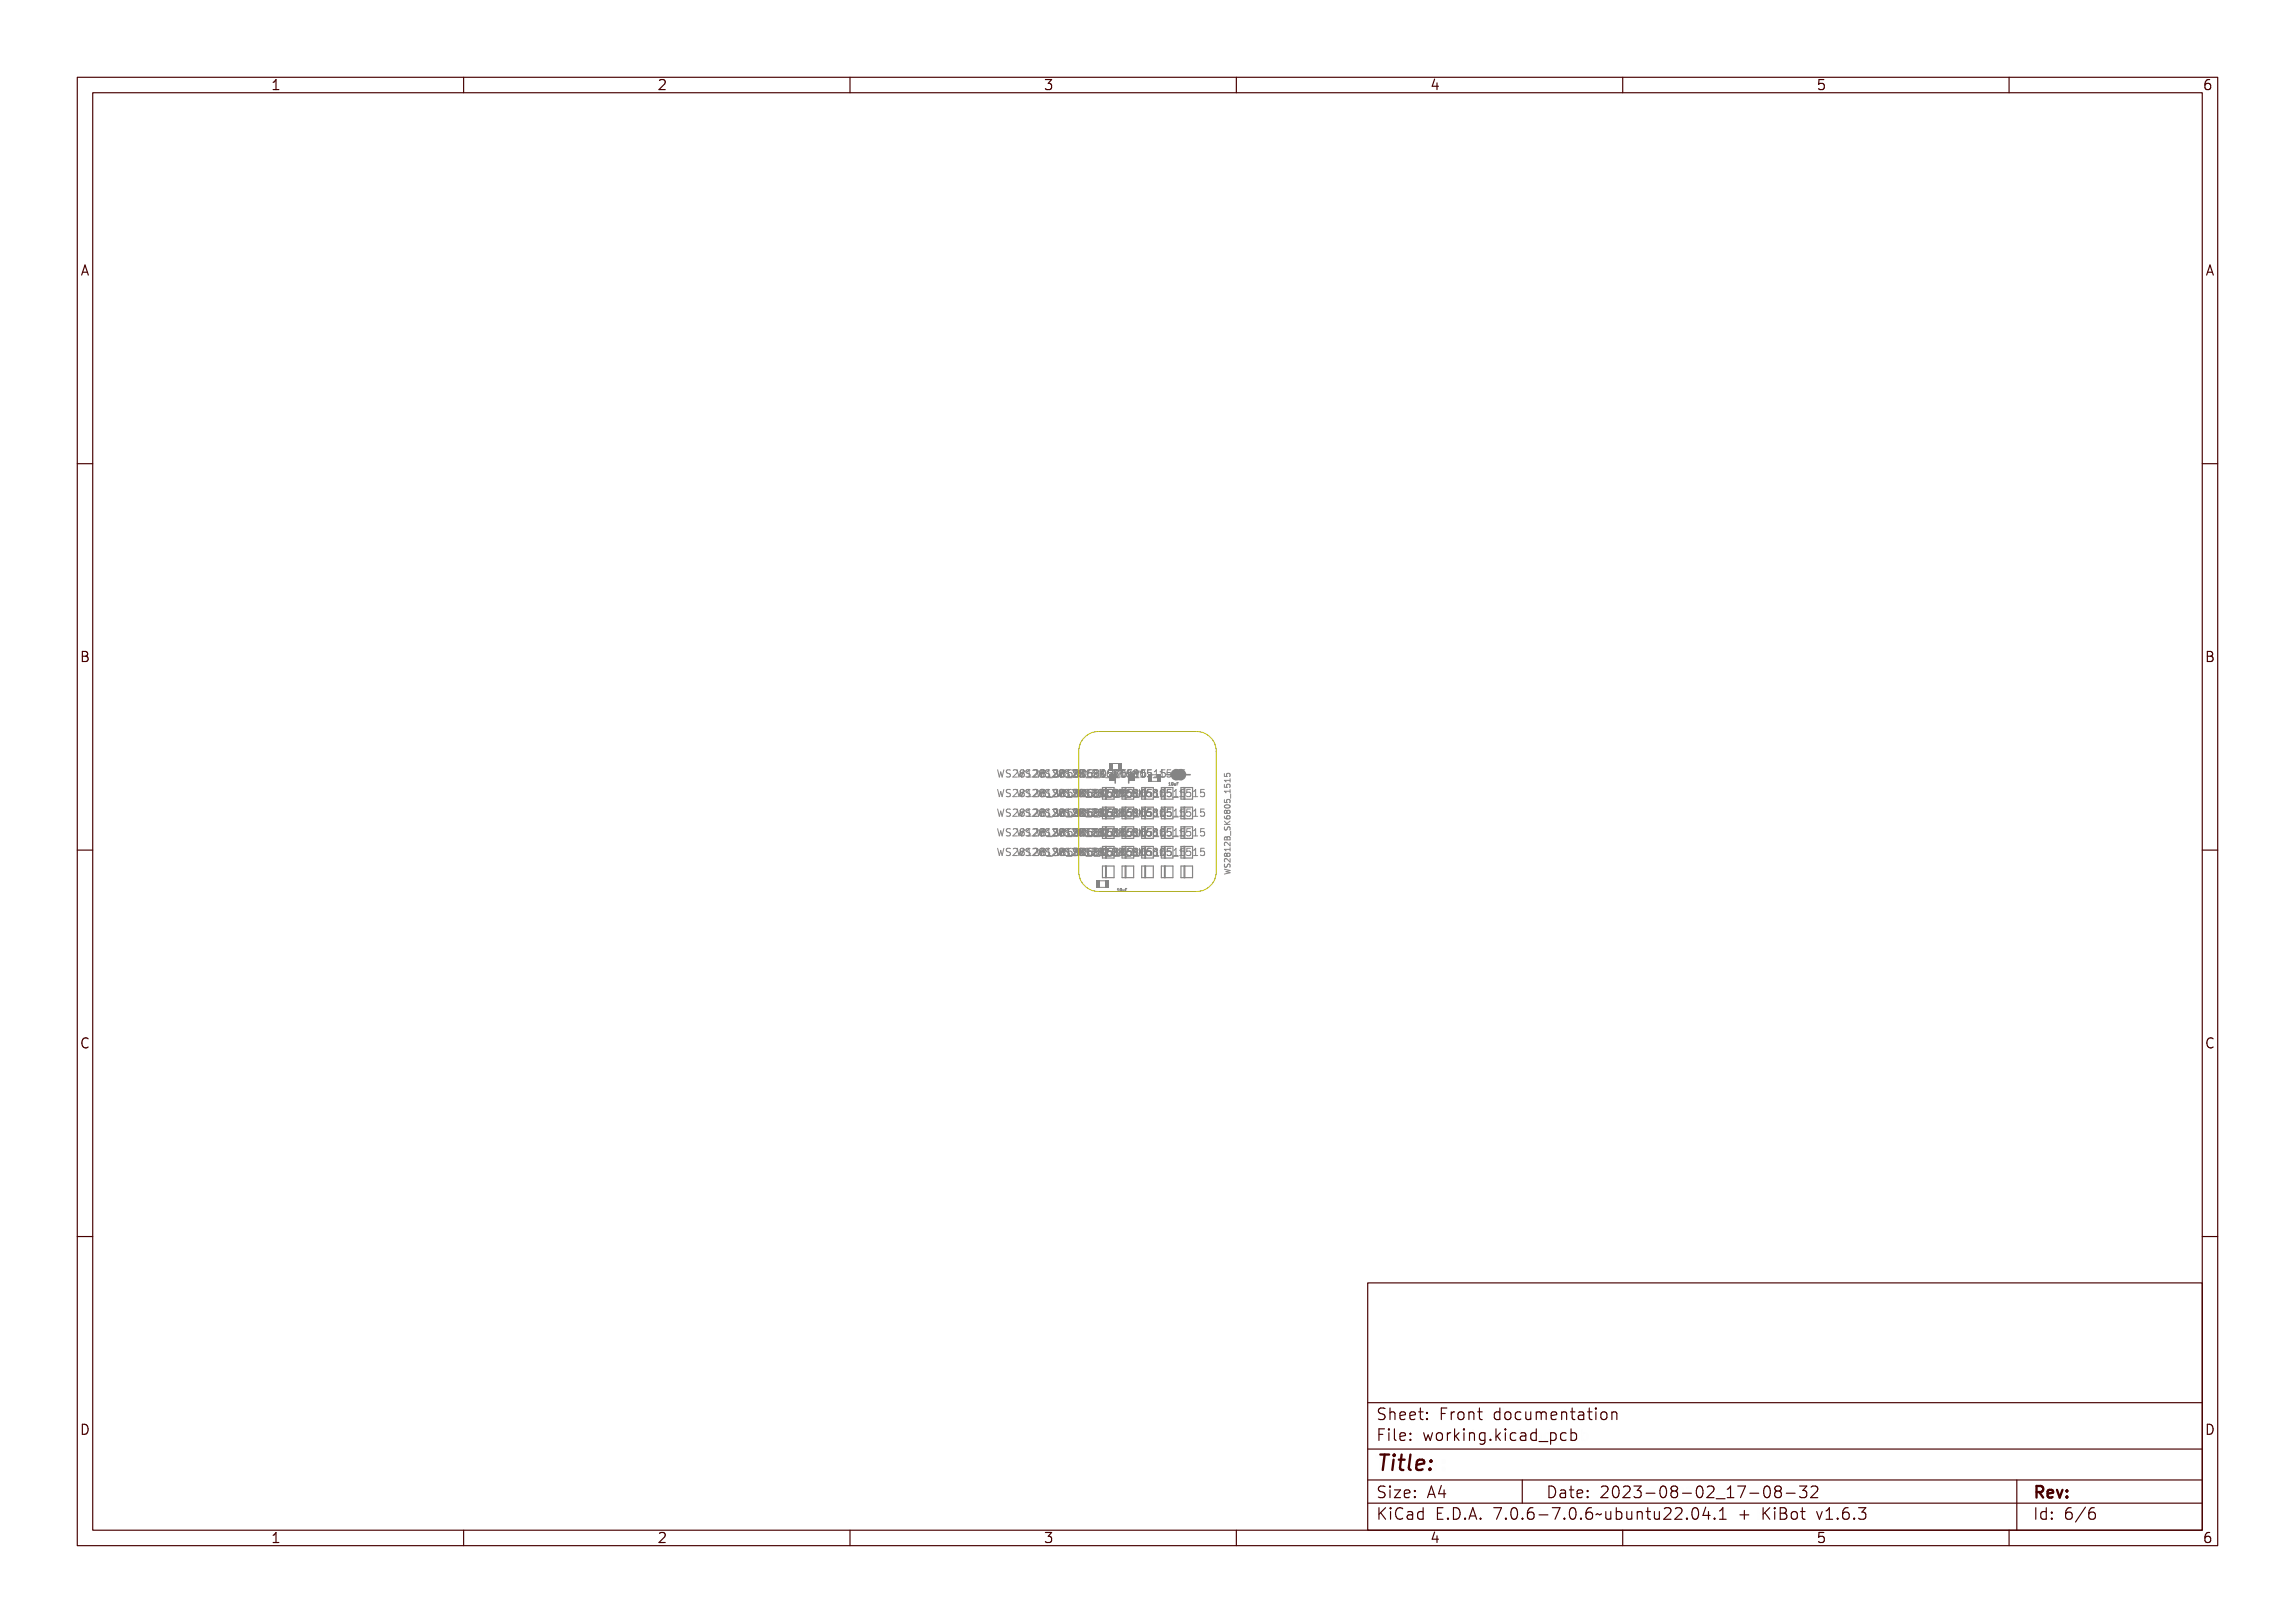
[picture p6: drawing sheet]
<svg xmlns="http://www.w3.org/2000/svg" width="297mm" height="210mm" viewBox="0 0 297 210" stroke-linecap="round" stroke-linejoin="round" font-family="sans-serif">
<defs><g id="words">
<text font-size="2.7" fill="#480000" x="178" y="190.3">Title:</text>
<g font-size="2" fill="#480000">
<text x="178" y="183.7">Sheet: Front documentation</text>
<text x="178" y="186.5">File: working.kicad_pcb</text>
<text x="178" y="193.9">Size: A4</text>
<text x="178" y="196.6">KiCad E.D.A. 7.0.6-7.0.6~ubuntu22.04.1 + KiBot v1.6.3</text>
<text x="200" y="193.9">Date: 2023-08-02_17-08-32</text>
<text x="263" y="196.6">Id: 6/6</text>
<text x="263" y="193.9">Rev:</text>
</g>
<g font-size="1.7" fill="#480000">
<text x="35" y="11.7">1</text>
<text x="85" y="11.7">2</text>
<text x="135" y="11.7">3</text>
<text x="185" y="11.7">4</text>
<text x="235" y="11.7">5</text>
<text x="285" y="11.7">6</text>
<text x="10.5" y="35.7">A</text>
<text x="285.5" y="35.7">A</text>
<text x="10.5" y="85.6">B</text>
<text x="285.5" y="85.6">B</text>
<text x="10.5" y="135.7">C</text>
<text x="285.5" y="135.7">C</text>
<text x="10.5" y="185.6">D</text>
<text x="285.5" y="185.6">D</text>
<text x="35" y="199.7">1</text>
<text x="85" y="199.7">2</text>
<text x="135" y="199.7">3</text>
<text x="185" y="199.7">4</text>
<text x="235" y="199.7">5</text>
<text x="285" y="199.7">6</text>
</g>
<g font-size="1.3" fill="#848484">
<text x="131.6" y="100.6">WS2812B_SK6805_1515</text>
<text x="134.2" y="100.6">WS2812B_SK6805_1515</text>
<text x="136.7" y="100.6">WS2812B_SK6805_1515</text>
<text x="139.2" y="100.6">WS2812B_SK6805_1515</text>
<text x="131.6" y="103.1">WS2812B_SK6805_1515</text>
<text x="131.6" y="105.7">WS2812B_SK6805_1515</text>
<text x="134.2" y="103.1">WS2812B_SK6805_1515</text>
<text x="134.2" y="105.7">WS2812B_SK6805_1515</text>
<text x="136.7" y="103.1">WS2812B_SK6805_1515</text>
<text x="136.7" y="105.7">WS2812B_SK6805_1515</text>
<text x="139.2" y="105.7">WS2812B_SK6805_1515</text>
<text x="139.2" y="103.1">WS2812B_SK6805_1515</text>
<text x="141.8" y="105.7">WS2812B_SK6805_1515</text>
<text x="141.8" y="103.1">WS2812B_SK6805_1515</text>
<text x="131.6" y="108.2">WS2812B_SK6805_1515</text>
<text x="131.6" y="110.7">WS2812B_SK6805_1515</text>
<text x="134.2" y="110.7">WS2812B_SK6805_1515</text>
<text x="134.2" y="108.2">WS2812B_SK6805_1515</text>
<text x="136.7" y="108.2">WS2812B_SK6805_1515</text>
<text x="136.7" y="110.7">WS2812B_SK6805_1515</text>
<text x="139.2" y="110.7">WS2812B_SK6805_1515</text>
<text x="139.2" y="108.2">WS2812B_SK6805_1515</text>
<text x="141.8" y="110.7">WS2812B_SK6805_1515</text>
<text x="141.8" y="108.2">WS2812B_SK6805_1515</text>
</g>
<text font-size="1" fill="#848484" x="159.2" y="111.1" transform="rotate(-90 159.2 111.1)">WS2812B_SK6805_1515</text>
<g font-size=".5" fill="#848484">
<text x="146.2" y="100.2">10uF</text>
<text x="151.2" y="101.6">10uF</text>
<text x="143.9" y="102.6">MBR120</text>
<text x="144.5" y="115.3">10uF</text>
</g>
</g></defs>
<g fill="none" stroke="#848484" stroke-width=".13">
<path d="M129.1 99.6l.2 .9 .2-.6 .2 .6 .2-.9M130.8 99.6h-.4l-.2 .2 .1 .2 .4 .2v.3h-.1h-.4M131.3 99.6l-.2 .1M131.6 99.7h.1l.1 .7 .1-.5h.2l.1 .5 .1-.7h.1l-.2 .9h-.1l-.1-.6-.1 .6h-.1zM132.5 99.7h.4h.1v.1a.2 .2 0 0 0-.3-.1 .2 .2 0 0 0 0 .3 .32 .32 0 0 1 .3 .4 .32 .32 0 0 1-.5 .1v-.1a.21 .21 0 0 0 .3 .1 .21 .21 0 0 0 0-.3 .29 .29 0 0 1-.3-.1 .29 .29 0 0 1 0-.4zM133.2 99.7a.33 .33 0 0 1 .5 .1 .33 .33 0 0 1-.1 .5l-.2 .2h.4v.1h-.6l.2-.3a.25 .25 0 0 0 .2-.3 .25 .25 0 0 0-.2-.2h-.2zM134.1 99.7a.26 .26 0 0 1 .4 0 .26 .26 0 0 1-.1 .4 .26 .26 0 0 1 .1 .4 .26 .26 0 0 1-.4 0 .26 .26 0 0 1 .1-.4l-.2-.1zM134.2 99.7h.1l.1 .7 .1-.5h.1l.1 .5 .1-.7h.1l-.1 .9h-.1l-.2-.6-.1 .6h-.1zM134.8 99.7h.3v.8h.2v.1h-.5v-.1h.2v-.7h-.2zM135.1 99.7h.3h.1v.1a.2 .2 0 0 0-.2-.1 .2 .2 0 0 0-.1 .3 .32 .32 0 0 1 .4 .4 .32 .32 0 0 1-.6 .1v-.1a.21 .21 0 0 0 .3 .1 .21 .21 0 0 0 .1-.3 .29 .29 0 0 1-.3-.1 .29 .29 0 0 1 0-.4zM135.5 99.7a.33 .33 0 0 1 .5 .1 .33 .33 0 0 1-.2 .5l-.2 .2h.4v.1h-.5l.2-.3a.25 .25 0 0 0 .2-.3 .25 .25 0 0 0-.2-.2h-.2zM135.8 99.7a.33 .33 0 0 1 .5 .1 .33 .33 0 0 1-.2 .5l-.2 .2h.4v.1h-.5l.2-.3a.25 .25 0 0 0 .2-.3 .25 .25 0 0 0-.2-.2h-.2z"/>
<path d="M136.2 99.7h.3a.22 .22 0 0 1 .3 .1 .22 .22 0 0 1-.1 .3 .25 .25 0 0 1 .1 .3 .25 .25 0 0 1-.3 .2h-.3zM136.4 99.8h.1a.14 .14 0 0 1 .2 .1 .14 .14 0 0 1-.2 .1h-.1zM136.6 99.7a.26 .26 0 0 1 .4 0 .26 .26 0 0 1-.1 .4 .26 .26 0 0 1 .1 .4 .26 .26 0 0 1-.4 0 .26 .26 0 0 1 .1-.4l-.2-.1zM136.7 99.7h.1l.1 .7 .1-.5h.1l.1 .5 .1-.7h.2l-.2 .9h-.1l-.1-.6-.1 .6h-.2zM137.3 99.7h.4v.8h.2v.1h-.6v-.1h.2v-.7h-.2zM137.6 99.7h.3h.2v.1a.2 .2 0 0 0-.3-.1 .2 .2 0 0 0-.1 .3 .32 .32 0 0 1 .4 .4 .32 .32 0 0 1-.5 .1v-.1a.21 .21 0 0 0 .3 .1 .21 .21 0 0 0 0-.3 .29 .29 0 0 1-.3-.1 .29 .29 0 0 1 0-.4zM137.8 99.7h.4h.1v.1a.2 .2 0 0 0-.3-.1 .2 .2 0 0 0-.1 .3 .32 .32 0 0 1 .4 .4 .32 .32 0 0 1-.5 .1v-.1a.21 .21 0 0 0 .3 .1 .21 .21 0 0 0 0-.3 .29 .29 0 0 1-.3-.1 .29 .29 0 0 1 0-.4zM138 99.7a.33 .33 0 0 1 .5 .1 .33 .33 0 0 1-.1 .5l-.2 .2h.4v.1h-.6l.2-.3a.25 .25 0 0 0 .3-.3 .25 .25 0 0 0-.3-.2h-.2zM138.3 99.7a.33 .33 0 0 1 .5 .1 .33 .33 0 0 1-.2 .5l-.2 .2h.5v.1h-.6l.2-.3a.25 .25 0 0 0 .2-.3 .25 .25 0 0 0-.2-.2h-.2zM138.5 99.7h.1v.4l.4-.4h.2l-.4 .3 .4 .6h-.2l-.3-.5-.1 .1v.4h-.1zM138.8 99.7h.3a.22 .22 0 0 1 .2 .1 .22 .22 0 0 1-.1 .3 .25 .25 0 0 1 .2 .3 .25 .25 0 0 1-.3 .2h-.3zM138.9 99.8h.2a.14 .14 0 0 1 .1 .1 .14 .14 0 0 1-.1 .1h-.2z"/>
<path d="M139.1 99.7a.26 .26 0 0 1 .4 0 .26 .26 0 0 1-.1 .4 .26 .26 0 0 1 .1 .4 .26 .26 0 0 1-.4 0 .26 .26 0 0 1 .1-.4l-.1-.1zM139.2 99.7h.2v.7l.2-.5h.1l.1 .5 .1-.7h.1l-.1 .9h-.2l-.1-.6-.1 .6h-.1zM139.3 99.8l.3-.1h.2v.1a.27 .27 0 0 0-.3 0 .27 .27 0 0 0-.1 .3 .3 .3 0 0 1 .4 .1 .3 .3 0 0 1-.1 .4 .3 .3 0 0 1-.4-.3zM139.9 99.7h.3v.8h.2v.1h-.5v-.1h.2v-.7h-.2zM140.1 99.7a.26 .26 0 0 1 .4 0 .26 .26 0 0 1-.1 .4 .26 .26 0 0 1 .1 .4 .26 .26 0 0 1-.4 0 .26 .26 0 0 1 .1-.4l-.2-.1zM140.2 99.7h.3h.1v.1a.2 .2 0 0 0-.3-.1 .2 .2 0 0 0 0 .3 .32 .32 0 0 1 .3 .4 .32 .32 0 0 1-.5 .1v-.1a.21 .21 0 0 0 .3 .1 .21 .21 0 0 0 .1-.3 .29 .29 0 0 1-.4-.1 .29 .29 0 0 1 .1-.4zM140.4 99.7h.3h.1v.1a.2 .2 0 0 0-.3-.1 .2 .2 0 0 0 0 .3 .32 .32 0 0 1 .3 .4 .32 .32 0 0 1-.5 .1v-.1a.21 .21 0 0 0 .3 .1 .21 .21 0 0 0 .1-.3 .29 .29 0 0 1-.4-.1 .29 .29 0 0 1 .1-.4zM140.6 99.7a.33 .33 0 0 1 .5 .1 .33 .33 0 0 1-.2 .5l-.2 .2h.4v.1h-.5l.2-.3a.25 .25 0 0 0 .2-.3 .25 .25 0 0 0-.2-.2h-.2zM140.8 99.8a.27 .27 0 0 1 .3-.1 .27 .27 0 0 1 .2 .2v.2a.37 .37 0 0 1-.2 .5l-.3-.1v-.2zM140.8 99.7a.33 .33 0 0 1 .6 .1 .33 .33 0 0 1-.2 .5l-.2 .2h.4v.1h-.6l.2-.3a.25 .25 0 0 0 .3-.3 .25 .25 0 0 0-.3-.2h-.2zM141 99.8h.1a.5 .5 0 0 1 0 .7l-.2-.2zM141 99.7h.2v.4l.3-.4h.2l-.4 .3 .4 .6h-.1l-.3-.5-.1 .1v.4h-.2z"/>
<path d="M141.3 99.7h.3a.22 .22 0 0 1 .3 .1 .22 .22 0 0 1-.2 .3 .25 .25 0 0 1 .2 .3 .25 .25 0 0 1-.3 .2h-.3zM141.5 99.8h.1a.14 .14 0 0 1 .2 .1 .14 .14 0 0 1-.2 .1h-.1zM141.6 99.7h.4v.1h-.3v.2a.33 .33 0 0 1 .4 .4 .33 .33 0 0 1-.6 .2v-.2a.24 .24 0 0 0 .4 .1 .24 .24 0 0 0 0-.3 .24 .24 0 0 0-.3-.1zM141.7 99.7a.26 .26 0 0 1 .4 0 .26 .26 0 0 1-.1 .4 .26 .26 0 0 1 .1 .4 .26 .26 0 0 1-.4 0 .26 .26 0 0 1 .1-.4l-.2-.1zM141.9 99.8l.2-.1h.2v.1a.27 .27 0 0 0-.3 0 .27 .27 0 0 0-.1 .3 .3 .3 0 0 1 .5 .1 .3 .3 0 0 1-.2 .4 .3 .3 0 0 1-.4-.3zM142.4 99.7h.3v.8h.2v.1h-.5v-.1h.2v-.7h-.2zM142.6 99.7a.26 .26 0 0 1 .4 0 .26 .26 0 0 1-.1 .4 .26 .26 0 0 1 .1 .4 .26 .26 0 0 1-.4 0 .26 .26 0 0 1 .1-.4l-.1-.1zM142.9 99.7h.3h.2v.1a.2 .2 0 0 0-.3-.1 .2 .2 0 0 0-.1 .3 .32 .32 0 0 1 .4 .4 .32 .32 0 0 1-.6 .1v-.1a.21 .21 0 0 0 .3 .1 .21 .21 0 0 0 .1-.3 .29 .29 0 0 1-.3-.1 .29 .29 0 0 1 0-.4zM143.1 99.7h.3v.8h.2v.1h-.5v-.1h.2v-.7h-.2zM143.1 99.7a.33 .33 0 0 1 .5 .1 .33 .33 0 0 1-.2 .5l-.2 .2h.5v.1h-.6l.2-.3a.25 .25 0 0 0 .2-.3 .25 .25 0 0 0-.2-.2h-.2zM143.4 99.8a.27 .27 0 0 1 .3-.1 .27 .27 0 0 1 .2 .2v.2a.37 .37 0 0 1-.3 .5l-.2-.1-.1-.2zM143.5 99.8h.1a.5 .5 0 0 1 0 .7l-.2-.2z"/>
<path d="M143.6 99.7h.1v.4l.4-.4h.1l-.3 .3 .3 .6h-.1l-.3-.5-.1 .1v.4h-.1zM143.8 99.7h.5v.1h-.4v.2a.33 .33 0 0 1 .4 .4 .33 .33 0 0 1-.5 .2v-.2a.24 .24 0 0 0 .3 .1 .24 .24 0 0 0 .1-.3 .24 .24 0 0 0-.4-.1zM143.9 99.7h.2a.22 .22 0 0 1 .3 .1 .22 .22 0 0 1-.1 .3 .25 .25 0 0 1 .2 .3 .25 .25 0 0 1-.4 .2h-.2zM144 99.8h.1a.14 .14 0 0 1 .2 .1 .14 .14 0 0 1-.2 .1h-.1zM144.1 99.7h.5v.1h-.4v.2a.33 .33 0 0 1 .4 .4 .33 .33 0 0 1-.5 .2v-.2a.24 .24 0 0 0 .3 .1 .24 .24 0 0 0 0-.3 .24 .24 0 0 0-.3-.1zM144.4 99.8l.3-.1h.2v.1a.27 .27 0 0 0-.4 0 .27 .27 0 0 0-.1 .3 .3 .3 0 0 1 .5 .1 .3 .3 0 0 1-.2 .4 .3 .3 0 0 1-.4-.3zM144.6 99.7h.3v.8h.2v.1h-.5v-.1h.2v-.7h-.2zM145.2 99.7a.26 .26 0 0 1 .4 0 .26 .26 0 0 1-.1 .4 .26 .26 0 0 1 .1 .4 .26 .26 0 0 1-.4 0 .26 .26 0 0 1 .1-.4l-.2-.1zM145.3 99.7h.5v.1h-.4v.2a.33 .33 0 0 1 .5 .4 .33 .33 0 0 1-.6 .2v-.2a.24 .24 0 0 0 .3 .1 .24 .24 0 0 0 .1-.3 .24 .24 0 0 0-.4-.1zM145.4 99.7h.4h.1v.1a.2 .2 0 0 0-.3-.1 .2 .2 0 0 0 0 .3 .32 .32 0 0 1 .3 .4 .32 .32 0 0 1-.5 .1v-.1a.21 .21 0 0 0 .3 .1 .21 .21 0 0 0 0-.3 .29 .29 0 0 1-.3-.1 .29 .29 0 0 1 0-.4zM145.6 99.7h.4v.8h.2v.1h-.6v-.1h.2v-.7h-.2zM145.9 99.8a.27 .27 0 0 1 .3-.1 .27 .27 0 0 1 .2 .2v.2a.37 .37 0 0 1-.3 .5l-.2-.1v-.2z"/>
<path d="M146.1 99.8a.5 .5 0 0 1 0 .7l-.1-.2zM146.1 99.7h.1v.4l.4-.4h.2l-.4 .3 .4 .6h-.2l-.3-.5-.1 .1v.4h-.1zM146.4 99.7h.4v.1h-.3v.2a.33 .33 0 0 1 .4 .4 .33 .33 0 0 1-.6 .2v-.2a.24 .24 0 0 0 .4 .1 .24 .24 0 0 0 0-.3 .24 .24 0 0 0-.3-.1zM146.6 99.7h.5v.1h-.3v.2a.33 .33 0 0 1 .4 .4 .33 .33 0 0 1-.6 .2v-.2a.24 .24 0 0 0 .3 .1 .24 .24 0 0 0 .1-.3 .24 .24 0 0 0-.4-.1zM147 99.8l.2-.1h.2v.1a.27 .27 0 0 0-.3 0 .27 .27 0 0 0-.1 .3 .3 .3 0 0 1 .5 .1 .3 .3 0 0 1-.2 .4 .3 .3 0 0 1-.4-.3zM147.1 99.7h.4v.8h.2v.1h-.5v-.1h.2v-.7h-.3zM147.7 99.7a.26 .26 0 0 1 .4 0 .26 .26 0 0 1-.1 .4 .26 .26 0 0 1 .1 .4 .26 .26 0 0 1-.4 0 .26 .26 0 0 1 .1-.4l-.1-.1zM147.9 99.7h.4v.1h-.3v.2a.33 .33 0 0 1 .4 .4 .33 .33 0 0 1-.6 .2v-.2a.24 .24 0 0 0 .4 .1 .24 .24 0 0 0 0-.3 .24 .24 0 0 0-.3-.1zM148.2 99.7h.3v.8h.2v.1h-.5v-.1h.2v-.7h-.2zM148.5 99.8a.27 .27 0 0 1 .3-.1 .27 .27 0 0 1 .2 .2v.2a.37 .37 0 0 1-.3 .5l-.2-.1-.1-.2zM148.6 99.8a.39 .39 0 0 1 .3 .3 .39 .39 0 0 1-.2 .4l-.2-.2zM148.9 99.7h.5v.1h-.4v.2a.33 .33 0 0 1 .4 .4 .33 .33 0 0 1-.5 .2v-.2a.24 .24 0 0 0 .3 .1 .24 .24 0 0 0 .1-.3 .24 .24 0 0 0-.4-.1z"/>
<path d="M149.2 99.7h.4v.1h-.3v.2a.33 .33 0 0 1 .4 .4 .33 .33 0 0 1-.6 .2v-.2a.24 .24 0 0 0 .4 .1 .24 .24 0 0 0 0-.3 .24 .24 0 0 0-.3-.1zM149.7 99.7h.3v.8h.2v.1h-.5v-.1h.2v-.7h-.2zM150.4 99.7h.5v.1h-.4v.2a.33 .33 0 0 1 .4 .4 .33 .33 0 0 1-.5 .2v-.2a.24 .24 0 0 0 .3 .1 .24 .24 0 0 0 .1-.3 .24 .24 0 0 0-.4-.1zM150.7 99.7h.3v.8h.2v.1h-.5v-.1h.2v-.7h-.2zM151.4 99.7h.5v.1h-.3v.2a.33 .33 0 0 1 .4 .4 .33 .33 0 0 1-.6 .2v-.2a.24 .24 0 0 0 .3 .1 .24 .24 0 0 0 .1-.3 .24 .24 0 0 0-.4-.1zM152.2 99.7h.4v.8h.1v.1h-.5v-.1h.2v-.7h-.2zM153 99.7h.4v.1h-.3v.2a.33 .33 0 0 1 .4 .4 .33 .33 0 0 1-.6 .2v-.2a.24 .24 0 0 0 .4 .1 .24 .24 0 0 0 0-.3 .24 .24 0 0 0-.3-.1zM129.1 107.2l.2 1 .2-.7 .2 .7 .2-1M129.1 102.1l.2 1 .2-.7 .2 .7 .2-1M129.1 104.7l.2 .9 .2-.6 .2 .6 .2-.9M129.1 109.8l.2 .9 .2-.7 .2 .7 .2-.9M130.8 107.3l-.4-.1-.2 .2 .1 .2 .4 .2v.3l-.1 .1-.4-.1"/>
<path d="M130.8 102.2l-.4-.1-.2 .2 .1 .2 .4 .2v.3l-.1 .1-.4-.1M130.8 104.7h-.4l-.2 .2 .1 .2 .4 .2v.2l-.1 .1h-.4M130.8 109.8h-.4l-.2 .1 .1 .3 .4 .1v.3l-.1 .1h-.4M131.3 107.2l-.2 .1M131.3 102.1l-.2 .1M131.3 104.7l-.2 .1M131.3 109.8l-.2 .1M131.6 107.6l-.5 .6h.6M131.6 100l-.5 .5h.6M131.6 102.5l-.5 .6h.6M131.6 105.1l-.5 .5h.6M131.6 110.2l-.5 .5h.6"/>
<path d="M131.6 107.3h.1l.1 .7 .1-.5h.2l.1 .5 .1-.7h.1l-.2 .9h-.1l-.1-.5-.1 .5h-.1zM131.6 102.2h.1l.1 .8 .1-.5h.2l.1 .5 .1-.8h.1l-.2 .9h-.1l-.1-.5-.1 .5h-.1zM131.6 104.7h.1l.1 .8 .1-.5h.2l.1 .5 .1-.8h.1l-.2 1h-.1l-.1-.6-.1 .6h-.1zM131.6 109.8h.1l.1 .8 .1-.5h.2l.1 .5 .1-.8h.1l-.2 .9h-.1l-.1-.5-.1 .5h-.1zM132.5 107.3h.4h.1v.1a.2 .2 0 0 0-.3 0 .2 .2 0 0 0 0 .2 .32 .32 0 0 1 .3 .5 .32 .32 0 0 1-.5 .1v-.2a.21 .21 0 0 0 .3 .1 .21 .21 0 0 0 0-.3 .29 .29 0 0 1-.3-.1 .29 .29 0 0 1 0-.4zM132.5 102.3l.4-.1h.1v.2a.2 .2 0 0 0-.3-.1 .2 .2 0 0 0 0 .3 .32 .32 0 0 1 .3 .4 .32 .32 0 0 1-.5 .1v-.1a.21 .21 0 0 0 .3 .1 .21 .21 0 0 0 0-.4 .29 .29 0 0 1-.3-.1 .29 .29 0 0 1 0-.3zM132.5 104.8l.4-.1 .1 .1v.1a.2 .2 0 0 0-.3-.1 .2 .2 0 0 0 0 .3 .32 .32 0 0 1 .3 .4 .32 .32 0 0 1-.5 .1v-.1a.21 .21 0 0 0 .3 .1 .21 .21 0 0 0 0-.3 .29 .29 0 0 1-.3-.1 .29 .29 0 0 1 0-.4zM132.5 109.9l.4-.1 .1 .1v.1a.2 .2 0 0 0-.3-.1 .2 .2 0 0 0 0 .3 .32 .32 0 0 1 .3 .4 .32 .32 0 0 1-.5 .1v-.1a.21 .21 0 0 0 .3 .1 .21 .21 0 0 0 0-.3 .29 .29 0 0 1-.3-.2 .29 .29 0 0 1 0-.3zM133.2 107.3a.33 .33 0 0 1 .5 .1 .33 .33 0 0 1-.1 .5l-.2 .2h.4v.1h-.6l.2-.3a.26 .26 0 0 0 .2-.3 .26 .26 0 0 0-.2-.2l-.2 .1zM133.2 102.3a.33 .33 0 0 1 .5 0 .33 .33 0 0 1-.1 .5l-.2 .2h.4v.1h-.6l.2-.3a.26 .26 0 0 0 .2-.2 .26 .26 0 0 0-.2-.3l-.2 .1zM133.2 104.8a.33 .33 0 0 1 .5 .1 .33 .33 0 0 1-.1 .4l-.2 .3h.4v.1h-.6l.2-.4a.26 .26 0 0 0 .2-.2 .26 .26 0 0 0-.2-.3l-.2 .1zM133.2 109.9a.33 .33 0 0 1 .5 0 .33 .33 0 0 1-.1 .5l-.2 .2h.4v.1h-.6l.2-.3a.25 .25 0 0 0 .2-.2 .25 .25 0 0 0-.2-.3l-.2 .1z"/>
<path d="M134.1 107.3a.26 .26 0 0 1 .4 0 .26 .26 0 0 1-.1 .4 .26 .26 0 0 1 .1 .4 .26 .26 0 0 1-.4 0 .26 .26 0 0 1 .1-.4l-.2-.1zM134.1 102.3a.26 .26 0 0 1 .4-.1 .26 .26 0 0 1-.1 .4 .26 .26 0 0 1 .1 .4 .26 .26 0 0 1-.4 0 .26 .26 0 0 1 .1-.4l-.2-.1zM134.1 104.8a.26 .26 0 0 1 .4 0 .26 .26 0 0 1-.1 .4 .26 .26 0 0 1 .1 .4 .26 .26 0 0 1-.4 0 .26 .26 0 0 1 .1-.4l-.2-.2zM134.1 109.9a.26 .26 0 0 1 .4 0 .26 .26 0 0 1-.1 .4 .26 .26 0 0 1 .1 .4 .26 .26 0 0 1-.4 0 .26 .26 0 0 1 .1-.4l-.2-.2zM134.2 109.8h.1l.1 .8 .1-.5h.1l.1 .5 .1-.8h.1l-.1 .9h-.1l-.2-.5-.1 .5h-.1zM134.2 102.2h.1l.1 .8 .1-.5h.1l.1 .5 .1-.8h.1l-.1 .9h-.1l-.2-.5-.1 .5h-.1zM134.2 104.7h.1l.1 .8 .1-.5h.1l.1 .5 .1-.8h.1l-.1 1h-.1l-.2-.6-.1 .6h-.1zM134.2 107.3h.1l.1 .7 .1-.5h.1l.1 .5 .1-.7h.1l-.1 .9h-.1l-.2-.5-.1 .5h-.1zM134.8 107.3h.3v.8h.2v.1h-.5v-.1h.2v-.7h-.2zM134.8 102.3l.3-.1v.8h.2v.1h-.5v-.1h.2v-.7l-.2 .1zM134.8 104.8l.3-.1v.9h.2v.1h-.5v-.1h.2v-.7h-.2zM134.8 109.9l.3-.1v.8h.2v.1h-.5v-.1h.2v-.7l-.2 .1z"/>
<path d="M135.1 109.9l.3-.1 .1 .1v.1a.2 .2 0 0 0-.2-.1 .2 .2 0 0 0-.1 .3 .32 .32 0 0 1 .4 .4 .32 .32 0 0 1-.6 .1v-.1a.21 .21 0 0 0 .3 .1 .21 .21 0 0 0 .1-.3 .29 .29 0 0 1-.3-.2 .29 .29 0 0 1 0-.3zM135.1 102.3l.3-.1h.1v.2a.2 .2 0 0 0-.2-.1 .2 .2 0 0 0-.1 .3 .32 .32 0 0 1 .4 .4 .32 .32 0 0 1-.6 .1v-.1a.21 .21 0 0 0 .3 .1 .21 .21 0 0 0 .1-.4 .29 .29 0 0 1-.3-.1 .29 .29 0 0 1 0-.3zM135.1 104.8l.3-.1 .1 .1v.1a.2 .2 0 0 0-.2-.1 .2 .2 0 0 0-.1 .3 .32 .32 0 0 1 .4 .4 .32 .32 0 0 1-.6 .1v-.1a.21 .21 0 0 0 .3 .1 .21 .21 0 0 0 .1-.3 .29 .29 0 0 1-.3-.1 .29 .29 0 0 1 0-.4zM135.1 107.3h.3h.1v.1a.2 .2 0 0 0-.2 0 .2 .2 0 0 0-.1 .2 .32 .32 0 0 1 .4 .5 .32 .32 0 0 1-.6 .1v-.2a.21 .21 0 0 0 .3 .1 .21 .21 0 0 0 .1-.3 .29 .29 0 0 1-.3-.1 .29 .29 0 0 1 0-.4zM135.5 107.3a.33 .33 0 0 1 .5 .1 .33 .33 0 0 1-.2 .5l-.2 .2h.4v.1h-.5l.2-.3a.26 .26 0 0 0 .2-.3 .26 .26 0 0 0-.2-.2l-.2 .1zM135.5 102.3a.33 .33 0 0 1 .5 0 .33 .33 0 0 1-.2 .5l-.2 .2h.4v.1h-.5l.2-.3a.26 .26 0 0 0 .2-.2 .26 .26 0 0 0-.2-.3l-.2 .1zM135.5 104.8a.33 .33 0 0 1 .5 .1 .33 .33 0 0 1-.2 .4l-.2 .3h.4v.1h-.5l.2-.4a.26 .26 0 0 0 .2-.2 .26 .26 0 0 0-.2-.3l-.2 .1zM135.5 109.9a.33 .33 0 0 1 .5 0 .33 .33 0 0 1-.2 .5l-.2 .2h.4v.1h-.5l.2-.3a.25 .25 0 0 0 .2-.2 .25 .25 0 0 0-.2-.3l-.2 .1zM135.8 109.9a.33 .33 0 0 1 .5 0 .33 .33 0 0 1-.2 .5l-.2 .2h.4v.1h-.5l.2-.3a.25 .25 0 0 0 .2-.2 .25 .25 0 0 0-.2-.3l-.2 .1zM135.8 102.3a.33 .33 0 0 1 .5 0 .33 .33 0 0 1-.2 .5l-.2 .2h.4v.1h-.5l.2-.3a.26 .26 0 0 0 .2-.2 .26 .26 0 0 0-.2-.3l-.2 .1zM135.8 104.8a.33 .33 0 0 1 .5 .1 .33 .33 0 0 1-.2 .4l-.2 .3h.4v.1h-.5l.2-.4a.26 .26 0 0 0 .2-.2 .26 .26 0 0 0-.2-.3l-.2 .1zM135.8 107.3a.33 .33 0 0 1 .5 .1 .33 .33 0 0 1-.2 .5l-.2 .2h.4v.1h-.5l.2-.3a.26 .26 0 0 0 .2-.3 .26 .26 0 0 0-.2-.2l-.2 .1z"/>
<path d="M136.2 107.3h.3a.22 .22 0 0 1 .3 .1 .22 .22 0 0 1-.1 .3 .25 .25 0 0 1 .1 .3 .25 .25 0 0 1-.3 .2h-.3zM136.2 102.2h.3a.22 .22 0 0 1 .3 .2 .22 .22 0 0 1-.1 .2 .25 .25 0 0 1 .1 .3 .25 .25 0 0 1-.3 .2h-.3zM136.2 104.7h.3a.22 .22 0 0 1 .3 .2 .22 .22 0 0 1-.1 .3 .25 .25 0 0 1 .1 .3 .25 .25 0 0 1-.3 .2h-.3zM136.2 109.8h.3a.22 .22 0 0 1 .3 .2 .22 .22 0 0 1-.1 .3 .25 .25 0 0 1 .1 .3 .25 .25 0 0 1-.3 .1h-.3zM136.4 107.8h.1a.17 .17 0 0 1 .2 .1 .17 .17 0 0 1-.2 .2h-.1zM136.4 107.4h.1a.14 .14 0 0 1 .2 .1 .14 .14 0 0 1-.2 .2h-.1zM136.4 100.1h.1a.17 .17 0 0 1 .2 .2 .17 .17 0 0 1-.2 .2h-.1zM136.4 102.7h.1a.17 .17 0 0 1 .2 .2 .17 .17 0 0 1-.2 .1h-.1zM136.4 102.3h.1a.14 .14 0 0 1 .2 .1 .14 .14 0 0 1-.2 .2h-.1zM136.4 105.2h.1a.17 .17 0 0 1 .2 .2 .17 .17 0 0 1-.2 .2h-.1zM136.4 104.8h.1a.14 .14 0 0 1 .2 .2 .14 .14 0 0 1-.2 .1h-.1zM136.4 110.3h.1a.17 .17 0 0 1 .2 .2 .17 .17 0 0 1-.2 .1h-.1z"/>
<path d="M136.4 109.9h.1a.14 .14 0 0 1 .2 .2 .14 .14 0 0 1-.2 .1h-.1zM136.6 109.9a.26 .26 0 0 1 .4 0 .26 .26 0 0 1-.1 .4 .26 .26 0 0 1 .1 .4 .26 .26 0 0 1-.4 0 .26 .26 0 0 1 .1-.4l-.2-.2zM136.6 102.3a.26 .26 0 0 1 .4-.1 .26 .26 0 0 1-.1 .4 .26 .26 0 0 1 .1 .4 .26 .26 0 0 1-.4 0 .26 .26 0 0 1 .1-.4l-.2-.1zM136.6 104.8a.26 .26 0 0 1 .4 0 .26 .26 0 0 1-.1 .4 .26 .26 0 0 1 .1 .4 .26 .26 0 0 1-.4 0 .26 .26 0 0 1 .1-.4l-.2-.2zM136.6 107.3a.26 .26 0 0 1 .4 0 .26 .26 0 0 1-.1 .4 .26 .26 0 0 1 .1 .4 .26 .26 0 0 1-.4 0 .26 .26 0 0 1 .1-.4l-.2-.1zM136.7 107.3h.1l.1 .7 .1-.5h.1l.1 .5 .1-.7h.2l-.2 .9h-.1l-.1-.5-.1 .5h-.2zM136.7 102.2h.1l.1 .8 .1-.5h.1l.1 .5 .1-.8h.2l-.2 .9h-.1l-.1-.5-.1 .5h-.2zM136.7 104.7h.1l.1 .8 .1-.5h.1l.1 .5 .1-.8h.2l-.2 1h-.1l-.1-.6-.1 .6h-.2zM136.7 109.8h.1l.1 .8 .1-.5h.1l.1 .5 .1-.8h.2l-.2 .9h-.1l-.1-.5-.1 .5h-.2zM136.9 108.5h.8zM136.9 100.8l.8 .1zM136.9 103.4h.8z"/>
<path d="M136.9 105.9l.8 .1zM136.9 111h.8zM137.3 109.9l.4-.1v.8h.2v.1h-.6v-.1h.2v-.7l-.2 .1zM137.3 102.3l.4-.1v.8h.2v.1h-.6v-.1h.2v-.7l-.2 .1zM137.3 104.8l.4-.1v.9h.2v.1h-.6v-.1h.2v-.7h-.2zM137.3 107.3h.4v.8h.2v.1h-.6v-.1h.2v-.7h-.2zM137.6 107.3h.3h.2v.1a.2 .2 0 0 0-.3 0 .2 .2 0 0 0-.1 .2 .32 .32 0 0 1 .4 .5 .32 .32 0 0 1-.5 .1v-.2a.21 .21 0 0 0 .3 .1 .21 .21 0 0 0 0-.3 .29 .29 0 0 1-.3-.1 .29 .29 0 0 1 0-.4zM137.6 102.3l.3-.1h.2v.2a.2 .2 0 0 0-.3-.1 .2 .2 0 0 0-.1 .3 .32 .32 0 0 1 .4 .4 .32 .32 0 0 1-.5 .1v-.1a.21 .21 0 0 0 .3 .1 .21 .21 0 0 0 0-.4 .29 .29 0 0 1-.3-.1 .29 .29 0 0 1 0-.3zM137.6 104.8l.3-.1 .2 .1v.1a.2 .2 0 0 0-.3-.1 .2 .2 0 0 0-.1 .3 .32 .32 0 0 1 .4 .4 .32 .32 0 0 1-.5 .1v-.1a.21 .21 0 0 0 .3 .1 .21 .21 0 0 0 0-.3 .29 .29 0 0 1-.3-.1 .29 .29 0 0 1 0-.4zM137.6 109.9l.3-.1 .2 .1v.1a.2 .2 0 0 0-.3-.1 .2 .2 0 0 0-.1 .3 .32 .32 0 0 1 .4 .4 .32 .32 0 0 1-.5 .1v-.1a.21 .21 0 0 0 .3 .1 .21 .21 0 0 0 0-.3 .29 .29 0 0 1-.3-.2 .29 .29 0 0 1 0-.3zM137.8 107.3h.4h.1v.1a.2 .2 0 0 0-.3 0 .2 .2 0 0 0-.1 .2 .32 .32 0 0 1 .4 .5 .32 .32 0 0 1-.5 .1v-.2a.21 .21 0 0 0 .3 .1 .21 .21 0 0 0 0-.3 .29 .29 0 0 1-.3-.1 .29 .29 0 0 1 0-.4zM137.8 102.3l.4-.1h.1v.2a.2 .2 0 0 0-.3-.1 .2 .2 0 0 0-.1 .3 .32 .32 0 0 1 .4 .4 .32 .32 0 0 1-.5 .1v-.1a.21 .21 0 0 0 .3 .1 .21 .21 0 0 0 0-.4 .29 .29 0 0 1-.3-.1 .29 .29 0 0 1 0-.3z"/>
<path d="M137.8 104.8l.4-.1 .1 .1v.1a.2 .2 0 0 0-.3-.1 .2 .2 0 0 0-.1 .3 .32 .32 0 0 1 .4 .4 .32 .32 0 0 1-.5 .1v-.1a.21 .21 0 0 0 .3 .1 .21 .21 0 0 0 0-.3 .29 .29 0 0 1-.3-.1 .29 .29 0 0 1 0-.4zM137.8 109.9l.4-.1 .1 .1v.1a.2 .2 0 0 0-.3-.1 .2 .2 0 0 0-.1 .3 .32 .32 0 0 1 .4 .4 .32 .32 0 0 1-.5 .1v-.1a.21 .21 0 0 0 .3 .1 .21 .21 0 0 0 0-.3 .29 .29 0 0 1-.3-.2 .29 .29 0 0 1 0-.3zM138 109.9a.33 .33 0 0 1 .5 0 .33 .33 0 0 1-.1 .5l-.2 .2h.4v.1h-.6l.2-.3a.25 .25 0 0 0 .3-.2 .25 .25 0 0 0-.3-.3l-.2 .1zM138 102.3a.33 .33 0 0 1 .5 0 .33 .33 0 0 1-.1 .5l-.2 .2h.4v.1h-.6l.2-.3a.26 .26 0 0 0 .3-.2 .26 .26 0 0 0-.3-.3l-.2 .1zM138 104.8a.33 .33 0 0 1 .5 .1 .33 .33 0 0 1-.1 .4l-.2 .3h.4v.1h-.6l.2-.4a.26 .26 0 0 0 .3-.2 .26 .26 0 0 0-.3-.3l-.2 .1zM138 107.3a.33 .33 0 0 1 .5 .1 .33 .33 0 0 1-.1 .5l-.2 .2h.4v.1h-.6l.2-.3a.26 .26 0 0 0 .3-.3 .26 .26 0 0 0-.3-.2l-.2 .1zM138.3 107.3a.33 .33 0 0 1 .5 .1 .33 .33 0 0 1-.2 .5l-.2 .2h.5v.1h-.6l.2-.3a.26 .26 0 0 0 .2-.3 .26 .26 0 0 0-.2-.2l-.2 .1zM138.3 102.3a.33 .33 0 0 1 .5 0 .33 .33 0 0 1-.2 .5l-.2 .2h.5v.1h-.6l.2-.3a.26 .26 0 0 0 .2-.2 .26 .26 0 0 0-.2-.3l-.2 .1zM138.3 104.8a.33 .33 0 0 1 .5 .1 .33 .33 0 0 1-.2 .4l-.2 .3h.5v.1h-.6l.2-.4a.26 .26 0 0 0 .2-.2 .26 .26 0 0 0-.2-.3l-.2 .1zM138.3 109.9a.33 .33 0 0 1 .5 0 .33 .33 0 0 1-.2 .5l-.2 .2h.5v.1h-.6l.2-.3a.25 .25 0 0 0 .2-.2 .25 .25 0 0 0-.2-.3l-.2 .1zM138.5 107.3h.1v.4l.4-.4h.2l-.4 .4 .4 .5h-.2l-.3-.5-.1 .1v.4h-.1zM138.5 102.2h.1v.4l.4-.4h.2l-.4 .4 .4 .5h-.2l-.3-.4-.1 .1v.3h-.1z"/>
<path d="M138.5 104.7h.1v.5l.4-.5h.2l-.4 .4 .4 .6h-.2l-.3-.5-.1 .1v.4h-.1zM138.5 109.8h.1v.4l.4-.4h.2l-.4 .4 .4 .5h-.2l-.3-.4-.1 .1v.3h-.1zM138.8 109.8h.3a.22 .22 0 0 1 .2 .2 .22 .22 0 0 1-.1 .3 .25 .25 0 0 1 .2 .3 .25 .25 0 0 1-.3 .1h-.3zM138.8 102.2h.3a.22 .22 0 0 1 .2 .2 .22 .22 0 0 1-.1 .2 .25 .25 0 0 1 .2 .3 .25 .25 0 0 1-.3 .2h-.3zM138.8 104.7h.3a.22 .22 0 0 1 .2 .2 .22 .22 0 0 1-.1 .3 .25 .25 0 0 1 .2 .3 .25 .25 0 0 1-.3 .2h-.3zM138.8 107.3h.3a.22 .22 0 0 1 .2 .1 .22 .22 0 0 1-.1 .3 .25 .25 0 0 1 .2 .3 .25 .25 0 0 1-.3 .2h-.3zM138.9 110.3h.2a.17 .17 0 0 1 .2 .2 .17 .17 0 0 1-.2 .1h-.2zM138.9 109.9h.2a.14 .14 0 0 1 .1 .2 .14 .14 0 0 1-.1 .1h-.2zM138.9 102.7h.2a.17 .17 0 0 1 .2 .2 .17 .17 0 0 1-.2 .1h-.2zM138.9 102.3h.2a.14 .14 0 0 1 .1 .1 .14 .14 0 0 1-.1 .2h-.2zM138.9 105.2h.2a.17 .17 0 0 1 .2 .2 .17 .17 0 0 1-.2 .2h-.2zM138.9 104.8h.2a.14 .14 0 0 1 .1 .2 .14 .14 0 0 1-.1 .1h-.2z"/>
<path d="M138.9 107.8h.2a.17 .17 0 0 1 .2 .1 .17 .17 0 0 1-.2 .2h-.2zM138.9 107.4h.2a.14 .14 0 0 1 .1 .1 .14 .14 0 0 1-.1 .2h-.2zM138.9 100.1h.2a.17 .17 0 0 1 .2 .2 .17 .17 0 0 1-.2 .2h-.2zM139.1 107.3a.26 .26 0 0 1 .4 0 .26 .26 0 0 1-.1 .4 .26 .26 0 0 1 .1 .4 .26 .26 0 0 1-.4 0 .26 .26 0 0 1 .1-.4l-.1-.1zM139.1 102.3a.26 .26 0 0 1 .4-.1 .26 .26 0 0 1-.1 .4 .26 .26 0 0 1 .1 .4 .26 .26 0 0 1-.4 0 .26 .26 0 0 1 .1-.4l-.1-.1zM139.1 104.8a.26 .26 0 0 1 .4 0 .26 .26 0 0 1-.1 .4 .26 .26 0 0 1 .1 .4 .26 .26 0 0 1-.4 0 .26 .26 0 0 1 .1-.4l-.1-.2zM139.1 109.9a.26 .26 0 0 1 .4 0 .26 .26 0 0 1-.1 .4 .26 .26 0 0 1 .1 .4 .26 .26 0 0 1-.4 0 .26 .26 0 0 1 .1-.4l-.1-.2zM139.2 104.7h.2v.8l.2-.5h.1l.1 .5 .1-.8h.1l-.1 1h-.2l-.1-.6-.1 .6h-.1zM139.2 109.8h.2v.8l.2-.5h.1l.1 .5 .1-.8h.1l-.1 .9h-.2l-.1-.5-.1 .5h-.1zM139.2 102.2h.2v.8l.2-.5h.1l.1 .5 .1-.8h.1l-.1 .9h-.2l-.1-.5-.1 .5h-.1zM139.2 107.3h.2v.7l.2-.5h.1l.1 .5 .1-.7h.1l-.1 .9h-.2l-.1-.5-.1 .5h-.1zM139.3 107.4l.3-.1h.2v.1a.27 .27 0 0 0-.3 0 .27 .27 0 0 0-.1 .3 .3 .3 0 0 1 .4 .1 .3 .3 0 0 1-.1 .4 .3 .3 0 0 1-.4-.2z"/>
<path d="M139.3 102.3l.3-.1h.2v.1a.27 .27 0 0 0-.3 0 .27 .27 0 0 0-.1 .3 .3 .3 0 0 1 .4 .1 .3 .3 0 0 1-.1 .5 .3 .3 0 0 1-.4-.3zM139.3 104.9l.3-.2 .2 .1v.1a.27 .27 0 0 0-.3 0 .27 .27 0 0 0-.1 .3 .3 .3 0 0 1 .4 .1 .3 .3 0 0 1-.1 .4 .3 .3 0 0 1-.4-.3zM139.3 109.9l.3-.1h.2v.2a.27 .27 0 0 0-.3 0 .27 .27 0 0 0-.1 .3 .3 .3 0 0 1 .4 0 .3 .3 0 0 1-.1 .5 .3 .3 0 0 1-.4-.3zM139.4 111h.8zM139.4 103.4h.8zM139.4 105.9l.8 .1zM139.4 108.5h.8zM139.4 100.8l.8 .1zM139.9 107.3h.3v.8h.2v.1h-.5v-.1h.2v-.7h-.2zM139.9 102.3l.3-.1v.8h.2v.1h-.5v-.1h.2v-.7l-.2 .1zM139.9 104.8l.3-.1v.9h.2v.1h-.5v-.1h.2v-.7h-.2zM139.9 109.9l.3-.1v.8h.2v.1h-.5v-.1h.2v-.7l-.2 .1z"/>
<path d="M140.1 107.3a.26 .26 0 0 1 .4 0 .26 .26 0 0 1-.1 .4 .26 .26 0 0 1 .1 .4 .26 .26 0 0 1-.4 0 .26 .26 0 0 1 .1-.4l-.2-.1zM140.1 102.3a.26 .26 0 0 1 .4-.1 .26 .26 0 0 1-.1 .4 .26 .26 0 0 1 .1 .4 .26 .26 0 0 1-.4 0 .26 .26 0 0 1 .1-.4l-.2-.1zM140.1 104.8a.26 .26 0 0 1 .4 0 .26 .26 0 0 1-.1 .4 .26 .26 0 0 1 .1 .4 .26 .26 0 0 1-.4 0 .26 .26 0 0 1 .1-.4l-.2-.2zM140.1 109.9a.26 .26 0 0 1 .4 0 .26 .26 0 0 1-.1 .4 .26 .26 0 0 1 .1 .4 .26 .26 0 0 1-.4 0 .26 .26 0 0 1 .1-.4l-.2-.2zM140.2 104.8l.3-.1 .1 .1v.1a.2 .2 0 0 0-.3-.1 .2 .2 0 0 0 0 .3 .32 .32 0 0 1 .3 .4 .32 .32 0 0 1-.5 .1v-.1a.21 .21 0 0 0 .3 .1 .21 .21 0 0 0 .1-.3 .29 .29 0 0 1-.4-.1 .29 .29 0 0 1 .1-.4zM140.2 109.9l.3-.1 .1 .1v.1a.2 .2 0 0 0-.3-.1 .2 .2 0 0 0 0 .3 .32 .32 0 0 1 .3 .4 .32 .32 0 0 1-.5 .1v-.1a.21 .21 0 0 0 .3 .1 .21 .21 0 0 0 .1-.3 .29 .29 0 0 1-.4-.2 .29 .29 0 0 1 .1-.3zM140.2 102.3l.3-.1h.1v.2a.2 .2 0 0 0-.3-.1 .2 .2 0 0 0 0 .3 .32 .32 0 0 1 .3 .4 .32 .32 0 0 1-.5 .1v-.1a.21 .21 0 0 0 .3 .1 .21 .21 0 0 0 .1-.4 .29 .29 0 0 1-.4-.1 .29 .29 0 0 1 .1-.3zM140.2 107.3h.3h.1v.1a.2 .2 0 0 0-.3 0 .2 .2 0 0 0 0 .2 .32 .32 0 0 1 .3 .5 .32 .32 0 0 1-.5 .1v-.2a.21 .21 0 0 0 .3 .1 .21 .21 0 0 0 .1-.3 .29 .29 0 0 1-.4-.1 .29 .29 0 0 1 .1-.4zM140.4 109.9l.3-.1 .1 .1v.1a.2 .2 0 0 0-.3-.1 .2 .2 0 0 0 0 .3 .32 .32 0 0 1 .3 .4 .32 .32 0 0 1-.5 .1v-.1a.21 .21 0 0 0 .3 .1 .21 .21 0 0 0 .1-.3 .29 .29 0 0 1-.4-.2 .29 .29 0 0 1 .1-.3zM140.4 102.3l.3-.1h.1v.2a.2 .2 0 0 0-.3-.1 .2 .2 0 0 0 0 .3 .32 .32 0 0 1 .3 .4 .32 .32 0 0 1-.5 .1v-.1a.21 .21 0 0 0 .3 .1 .21 .21 0 0 0 .1-.4 .29 .29 0 0 1-.4-.1 .29 .29 0 0 1 .1-.3zM140.4 104.8l.3-.1 .1 .1v.1a.2 .2 0 0 0-.3-.1 .2 .2 0 0 0 0 .3 .32 .32 0 0 1 .3 .4 .32 .32 0 0 1-.5 .1v-.1a.21 .21 0 0 0 .3 .1 .21 .21 0 0 0 .1-.3 .29 .29 0 0 1-.4-.1 .29 .29 0 0 1 .1-.4zM140.4 107.3h.3h.1v.1a.2 .2 0 0 0-.3 0 .2 .2 0 0 0 0 .2 .32 .32 0 0 1 .3 .5 .32 .32 0 0 1-.5 .1v-.2a.21 .21 0 0 0 .3 .1 .21 .21 0 0 0 .1-.3 .29 .29 0 0 1-.4-.1 .29 .29 0 0 1 .1-.4z"/>
<path d="M140.6 107.3a.33 .33 0 0 1 .5 .1 .33 .33 0 0 1-.2 .5l-.2 .2h.4v.1h-.5l.2-.3a.26 .26 0 0 0 .2-.3 .26 .26 0 0 0-.2-.2l-.2 .1zM140.6 102.3a.33 .33 0 0 1 .5 0 .33 .33 0 0 1-.2 .5l-.2 .2h.4v.1h-.5l.2-.3a.26 .26 0 0 0 .2-.2 .26 .26 0 0 0-.2-.3l-.2 .1zM140.6 104.8a.33 .33 0 0 1 .5 .1 .33 .33 0 0 1-.2 .4l-.2 .3h.4v.1h-.5l.2-.4a.26 .26 0 0 0 .2-.2 .26 .26 0 0 0-.2-.3l-.2 .1zM140.6 109.9a.33 .33 0 0 1 .5 0 .33 .33 0 0 1-.2 .5l-.2 .2h.4v.1h-.5l.2-.3a.25 .25 0 0 0 .2-.2 .25 .25 0 0 0-.2-.3l-.2 .1zM140.8 107.4a.27 .27 0 0 1 .3-.1 .27 .27 0 0 1 .2 .2v.2a.37 .37 0 0 1-.2 .5l-.3-.1v-.1zM140.8 102.3a.27 .27 0 0 1 .3-.1 .27 .27 0 0 1 .2 .3v.2a.37 .37 0 0 1-.2 .4l-.3-.1v-.1zM140.8 104.9a.27 .27 0 0 1 .3-.2 .27 .27 0 0 1 .2 .3v.2a.37 .37 0 0 1-.2 .5l-.3-.1v-.2zM140.8 109.9a.27 .27 0 0 1 .3-.1 .27 .27 0 0 1 .2 .3v.2a.37 .37 0 0 1-.2 .5l-.3-.2v-.1zM140.8 104.8a.33 .33 0 0 1 .6 .1 .33 .33 0 0 1-.2 .4l-.2 .3h.4v.1h-.6l.2-.4a.26 .26 0 0 0 .3-.2 .26 .26 0 0 0-.3-.3l-.2 .1zM140.8 109.9a.33 .33 0 0 1 .6 0 .33 .33 0 0 1-.2 .5l-.2 .2h.4v.1h-.6l.2-.3a.25 .25 0 0 0 .3-.2 .25 .25 0 0 0-.3-.3l-.2 .1zM140.8 102.3a.33 .33 0 0 1 .6 0 .33 .33 0 0 1-.2 .5l-.2 .2h.4v.1h-.6l.2-.3a.26 .26 0 0 0 .3-.2 .26 .26 0 0 0-.3-.3l-.2 .1zM140.8 107.3a.33 .33 0 0 1 .6 .1 .33 .33 0 0 1-.2 .5l-.2 .2h.4v.1h-.6l.2-.3a.26 .26 0 0 0 .3-.3 .26 .26 0 0 0-.3-.2l-.2 .1z"/>
<path d="M141 107.4h.1a.5 .5 0 0 1 0 .7l-.2-.2zM141 102.3h.1a.5 .5 0 0 1 0 .7l-.2-.2zM141 104.9l.1-.1a.5 .5 0 0 1 0 .8l-.2-.2zM141 109.9h.1a.5 .5 0 0 1 0 .8l-.2-.2zM141 109.8h.2v.4l.3-.4h.2l-.4 .4 .4 .5h-.1l-.3-.4-.1 .1v.3h-.2zM141 102.2h.2v.4l.3-.4h.2l-.4 .4 .4 .5h-.1l-.3-.4-.1 .1v.3h-.2zM141 104.7h.2v.5l.3-.5h.2l-.4 .4 .4 .6h-.1l-.3-.5-.1 .1v.4h-.2zM141 107.3h.2v.4l.3-.4h.2l-.4 .4 .4 .5h-.1l-.3-.5-.1 .1v.4h-.2zM141.3 107.3h.3a.22 .22 0 0 1 .3 .1 .22 .22 0 0 1-.2 .3 .25 .25 0 0 1 .2 .3 .25 .25 0 0 1-.3 .2h-.3zM141.3 102.2h.3a.22 .22 0 0 1 .3 .2 .22 .22 0 0 1-.2 .2 .25 .25 0 0 1 .2 .3 .25 .25 0 0 1-.3 .2h-.3zM141.3 104.7h.3a.22 .22 0 0 1 .3 .2 .22 .22 0 0 1-.2 .3 .25 .25 0 0 1 .2 .3 .25 .25 0 0 1-.3 .2h-.3zM141.3 109.8h.3a.22 .22 0 0 1 .3 .2 .22 .22 0 0 1-.2 .3 .25 .25 0 0 1 .2 .3 .25 .25 0 0 1-.3 .1h-.3z"/>
<path d="M141.5 100.1h.1a.17 .17 0 0 1 .2 .2 .17 .17 0 0 1-.2 .2h-.1zM141.5 107.8h.1a.17 .17 0 0 1 .2 .1 .17 .17 0 0 1-.2 .2h-.1zM141.5 107.4h.1a.14 .14 0 0 1 .2 .1 .14 .14 0 0 1-.2 .2h-.1zM141.5 102.7h.1a.17 .17 0 0 1 .2 .2 .17 .17 0 0 1-.2 .1h-.1zM141.5 102.3h.1a.14 .14 0 0 1 .2 .1 .14 .14 0 0 1-.2 .2h-.1zM141.5 105.2h.1a.17 .17 0 0 1 .2 .2 .17 .17 0 0 1-.2 .2h-.1zM141.5 104.8h.1a.14 .14 0 0 1 .2 .2 .14 .14 0 0 1-.2 .1h-.1zM141.5 110.3h.1a.17 .17 0 0 1 .2 .2 .17 .17 0 0 1-.2 .1h-.1zM141.5 109.9h.1a.14 .14 0 0 1 .2 .2 .14 .14 0 0 1-.2 .1h-.1zM141.6 107.3h.4v.1h-.3v.2a.33 .33 0 0 1 .4 .4 .33 .33 0 0 1-.6 .2v-.1a.24 .24 0 0 0 .4 0 .24 .24 0 0 0 0-.3 .24 .24 0 0 0-.3-.1zM141.6 102.2h.4v.1h-.3v.2a.33 .33 0 0 1 .4 .5 .33 .33 0 0 1-.6 .1v-.1a.24 .24 0 0 0 .4 0 .24 .24 0 0 0 0-.3 .24 .24 0 0 0-.3 0zM141.6 104.7h.4v.2h-.3v.2a.33 .33 0 0 1 .4 .4 .33 .33 0 0 1-.6 .1v-.1a.24 .24 0 0 0 .4 .1 .24 .24 0 0 0 0-.4 .24 .24 0 0 0-.3 0z"/>
<path d="M141.6 109.8h.4v.1h-.3v.3a.33 .33 0 0 1 .4 .4 .33 .33 0 0 1-.6 .1v-.1a.24 .24 0 0 0 .4 .1 .24 .24 0 0 0 0-.4 .24 .24 0 0 0-.3 0zM141.7 104.8a.26 .26 0 0 1 .4 0 .26 .26 0 0 1-.1 .4 .26 .26 0 0 1 .1 .4 .26 .26 0 0 1-.4 0 .26 .26 0 0 1 .1-.4l-.2-.2zM141.7 109.9a.26 .26 0 0 1 .4 0 .26 .26 0 0 1-.1 .4 .26 .26 0 0 1 .1 .4 .26 .26 0 0 1-.4 0 .26 .26 0 0 1 .1-.4l-.2-.2zM141.7 102.3a.26 .26 0 0 1 .4-.1 .26 .26 0 0 1-.1 .4 .26 .26 0 0 1 .1 .4 .26 .26 0 0 1-.4 0 .26 .26 0 0 1 .1-.4l-.2-.1zM141.7 107.3a.26 .26 0 0 1 .4 0 .26 .26 0 0 1-.1 .4 .26 .26 0 0 1 .1 .4 .26 .26 0 0 1-.4 0 .26 .26 0 0 1 .1-.4l-.2-.1zM141.8 104.7h.1l.1 .8 .1-.5h.1l.1 .5 .1-.8h.1l-.1 1h-.1l-.1-.6-.2 .6h-.1zM141.8 109.8h.1l.1 .8 .1-.5h.1l.1 .5 .1-.8h.1l-.1 .9h-.1l-.1-.5-.2 .5h-.1zM141.8 107.3h.1l.1 .7 .1-.5h.1l.1 .5 .1-.7h.1l-.1 .9h-.1l-.1-.5-.2 .5h-.1zM141.8 102.2h.1l.1 .8 .1-.5h.1l.1 .5 .1-.8h.1l-.1 .9h-.1l-.1-.5-.2 .5h-.1zM141.9 109.9l.2-.1h.2v.2a.27 .27 0 0 0-.3 0 .27 .27 0 0 0-.1 .3 .3 .3 0 0 1 .5 0 .3 .3 0 0 1-.2 .5 .3 .3 0 0 1-.4-.3zM141.9 102.3l.2-.1h.2v.1a.27 .27 0 0 0-.3 0 .27 .27 0 0 0-.1 .3 .3 .3 0 0 1 .5 .1 .3 .3 0 0 1-.2 .5 .3 .3 0 0 1-.4-.3zM141.9 104.9l.2-.2 .2 .1v.1a.27 .27 0 0 0-.3 0 .27 .27 0 0 0-.1 .3 .3 .3 0 0 1 .5 .1 .3 .3 0 0 1-.2 .4 .3 .3 0 0 1-.4-.3z"/>
<path d="M141.9 107.4l.2-.1h.2v.1a.27 .27 0 0 0-.3 0 .27 .27 0 0 0-.1 .3 .3 .3 0 0 1 .5 .1 .3 .3 0 0 1-.2 .4 .3 .3 0 0 1-.4-.2zM142 100.8l.7 .1zM142 108.5h.7zM142 103.4h.7zM142 105.9l.7 .1zM142 111h.7zM142.2 108.5h.7zM142.2 100.8l.7 .1zM142.2 103.4h.7zM142.2 105.9l.7 .1zM142.2 111h.7zM142.4 114h.7"/>
<path d="M142.4 114.8h.7M142.4 104.8l.3-.1v.9h.2v.1h-.5v-.1h.2v-.7h-.2zM142.4 109.9l.3-.1v.8h.2v.1h-.5v-.1h.2v-.7l-.2 .1zM142.4 102.3l.3-.1v.8h.2v.1h-.5v-.1h.2v-.7l-.2 .1zM142.4 107.3h.3v.8h.2v.1h-.5v-.1h.2v-.7h-.2zM142.6 109.9a.26 .26 0 0 1 .4 0 .26 .26 0 0 1-.1 .4 .26 .26 0 0 1 .1 .4 .26 .26 0 0 1-.4 0 .26 .26 0 0 1 .1-.4l-.1-.2zM142.6 102.3a.26 .26 0 0 1 .4-.1 .26 .26 0 0 1-.1 .4 .26 .26 0 0 1 .1 .4 .26 .26 0 0 1-.4 0 .26 .26 0 0 1 .1-.4l-.1-.1zM142.6 104.8a.26 .26 0 0 1 .4 0 .26 .26 0 0 1-.1 .4 .26 .26 0 0 1 .1 .4 .26 .26 0 0 1-.4 0 .26 .26 0 0 1 .1-.4l-.1-.2zM142.6 107.3a.26 .26 0 0 1 .4 0 .26 .26 0 0 1-.1 .4 .26 .26 0 0 1 .1 .4 .26 .26 0 0 1-.4 0 .26 .26 0 0 1 .1-.4l-.1-.1zM142.7 104.8l.3-.1 .2 .1v.1a.2 .2 0 0 0-.3-.1 .2 .2 0 0 0-.1 .3 .32 .32 0 0 1 .4 .4 .32 .32 0 0 1-.6 .1v-.1a.21 .21 0 0 0 .3 .1 .21 .21 0 0 0 .1-.3 .29 .29 0 0 1-.3-.1 .29 .29 0 0 1 0-.4zM142.7 109.9l.3-.1 .2 .1v.1a.2 .2 0 0 0-.3-.1 .2 .2 0 0 0-.1 .3 .32 .32 0 0 1 .4 .4 .32 .32 0 0 1-.6 .1v-.1a.21 .21 0 0 0 .3 .1 .21 .21 0 0 0 .1-.3 .29 .29 0 0 1-.3-.2 .29 .29 0 0 1 0-.3zM142.7 107.3h.3h.2v.1a.2 .2 0 0 0-.3 0 .2 .2 0 0 0-.1 .2 .32 .32 0 0 1 .4 .5 .32 .32 0 0 1-.6 .1v-.2a.21 .21 0 0 0 .3 .1 .21 .21 0 0 0 .1-.3 .29 .29 0 0 1-.3-.1 .29 .29 0 0 1 0-.4z"/>
<path d="M142.7 102.3l.3-.1h.2v.2a.2 .2 0 0 0-.3-.1 .2 .2 0 0 0-.1 .3 .32 .32 0 0 1 .4 .4 .32 .32 0 0 1-.6 .1v-.1a.21 .21 0 0 0 .3 .1 .21 .21 0 0 0 .1-.4 .29 .29 0 0 1-.3-.1 .29 .29 0 0 1 0-.3zM142.9 107.3h.3h.2v.1a.2 .2 0 0 0-.3 0 .2 .2 0 0 0-.1 .2 .32 .32 0 0 1 .4 .5 .32 .32 0 0 1-.6 .1v-.2a.21 .21 0 0 0 .3 .1 .21 .21 0 0 0 .1-.3 .29 .29 0 0 1-.3-.1 .29 .29 0 0 1 0-.4zM142.9 102.3l.3-.1h.2v.2a.2 .2 0 0 0-.3-.1 .2 .2 0 0 0-.1 .3 .32 .32 0 0 1 .4 .4 .32 .32 0 0 1-.6 .1v-.1a.21 .21 0 0 0 .3 .1 .21 .21 0 0 0 .1-.4 .29 .29 0 0 1-.3-.1 .29 .29 0 0 1 0-.3zM142.9 104.8l.3-.1 .2 .1v.1a.2 .2 0 0 0-.3-.1 .2 .2 0 0 0-.1 .3 .32 .32 0 0 1 .4 .4 .32 .32 0 0 1-.6 .1v-.1a.21 .21 0 0 0 .3 .1 .21 .21 0 0 0 .1-.3 .29 .29 0 0 1-.3-.1 .29 .29 0 0 1 0-.4zM142.9 109.9l.3-.1 .2 .1v.1a.2 .2 0 0 0-.3-.1 .2 .2 0 0 0-.1 .3 .32 .32 0 0 1 .4 .4 .32 .32 0 0 1-.6 .1v-.1a.21 .21 0 0 0 .3 .1 .21 .21 0 0 0 .1-.3 .29 .29 0 0 1-.3-.2 .29 .29 0 0 1 0-.3zM143.1 107.3h.3v.8h.2v.1h-.5v-.1h.2v-.7h-.2zM143.1 102.3l.3-.1v.8h.2v.1h-.5v-.1h.2v-.7l-.2 .1zM143.1 104.8l.3-.1v.9h.2v.1h-.5v-.1h.2v-.7h-.2zM143.1 109.9l.3-.1v.8h.2v.1h-.5v-.1h.2v-.7l-.2 .1zM143.1 104.8a.33 .33 0 0 1 .5 .1 .33 .33 0 0 1-.2 .4l-.2 .3h.5v.1h-.6l.2-.4a.26 .26 0 0 0 .2-.2 .26 .26 0 0 0-.2-.3l-.2 .1zM143.1 109.9a.33 .33 0 0 1 .5 0 .33 .33 0 0 1-.2 .5l-.2 .2h.5v.1h-.6l.2-.3a.25 .25 0 0 0 .2-.2 .25 .25 0 0 0-.2-.3l-.2 .1zM143.1 102.3a.33 .33 0 0 1 .5 0 .33 .33 0 0 1-.2 .5l-.2 .2h.5v.1h-.6l.2-.3a.26 .26 0 0 0 .2-.2 .26 .26 0 0 0-.2-.3l-.2 .1z"/>
<path d="M143.1 107.3a.33 .33 0 0 1 .5 .1 .33 .33 0 0 1-.2 .5l-.2 .2h.5v.1h-.6l.2-.3a.26 .26 0 0 0 .2-.3 .26 .26 0 0 0-.2-.2l-.2 .1zM143.4 109.9a.27 .27 0 0 1 .3-.1 .27 .27 0 0 1 .2 .3v.2a.37 .37 0 0 1-.3 .5l-.2-.2-.1-.1zM143.4 102.3a.27 .27 0 0 1 .3-.1 .27 .27 0 0 1 .2 .3v.2a.37 .37 0 0 1-.3 .4l-.2-.1-.1-.1zM143.4 104.9a.27 .27 0 0 1 .3-.2 .27 .27 0 0 1 .2 .3v.2a.37 .37 0 0 1-.3 .5l-.2-.1-.1-.2zM143.4 107.4a.27 .27 0 0 1 .3-.1 .27 .27 0 0 1 .2 .2v.2a.37 .37 0 0 1-.3 .5l-.2-.1-.1-.1zM143.4 104.8a.33 .33 0 0 1 .5 .1 .33 .33 0 0 1-.2 .4l-.2 .3h.4v.1h-.5l.2-.4a.26 .26 0 0 0 .2-.2 .26 .26 0 0 0-.2-.3l-.2 .1zM143.4 109.9a.33 .33 0 0 1 .5 0 .33 .33 0 0 1-.2 .5l-.2 .2h.4v.1h-.5l.2-.3a.25 .25 0 0 0 .2-.2 .25 .25 0 0 0-.2-.3l-.2 .1zM143.4 107.3a.33 .33 0 0 1 .5 .1 .33 .33 0 0 1-.2 .5l-.2 .2h.4v.1h-.5l.2-.3a.26 .26 0 0 0 .2-.3 .26 .26 0 0 0-.2-.2l-.2 .1zM143.4 102.3a.33 .33 0 0 1 .5 0 .33 .33 0 0 1-.2 .5l-.2 .2h.4v.1h-.5l.2-.3a.26 .26 0 0 0 .2-.2 .26 .26 0 0 0-.2-.3l-.2 .1zM143.5 109.9h.1a.5 .5 0 0 1 0 .8l-.2-.2zM143.5 102.3h.1a.5 .5 0 0 1 0 .7l-.2-.2zM143.5 104.9l.1-.1a.5 .5 0 0 1 0 .8l-.2-.2z"/>
<path d="M143.5 107.4h.1a.5 .5 0 0 1 0 .7l-.2-.2zM143.6 107.3h.1v.4l.4-.4h.1l-.3 .4 .3 .5h-.1l-.3-.5-.1 .1v.4h-.1zM143.6 102.2h.1v.4l.4-.4h.1l-.3 .4 .3 .5h-.1l-.3-.4-.1 .1v.3h-.1zM143.6 104.7h.1v.5l.4-.5h.1l-.3 .4 .3 .6h-.1l-.3-.5-.1 .1v.4h-.1zM143.6 109.8h.1v.4l.4-.4h.1l-.3 .4 .3 .5h-.1l-.3-.4-.1 .1v.3h-.1zM143.8 107.3h.5v.1h-.4v.2a.33 .33 0 0 1 .4 .4 .33 .33 0 0 1-.5 .2v-.1a.24 .24 0 0 0 .3 0 .24 .24 0 0 0 .1-.3 .24 .24 0 0 0-.4-.1zM143.8 102.2h.5v.1h-.4v.2a.33 .33 0 0 1 .4 .5 .33 .33 0 0 1-.5 .1v-.1a.24 .24 0 0 0 .3 0 .24 .24 0 0 0 .1-.3 .24 .24 0 0 0-.4 0zM143.8 104.7h.5v.2h-.4v.2a.33 .33 0 0 1 .4 .4 .33 .33 0 0 1-.5 .1v-.1a.24 .24 0 0 0 .3 .1 .24 .24 0 0 0 .1-.4 .24 .24 0 0 0-.4 0zM143.8 109.8h.5v.1h-.4v.3a.33 .33 0 0 1 .4 .4 .33 .33 0 0 1-.5 .1v-.1a.24 .24 0 0 0 .3 .1 .24 .24 0 0 0 .1-.4 .24 .24 0 0 0-.4 0zM143.9 104.7h.2a.22 .22 0 0 1 .3 .2 .22 .22 0 0 1-.1 .3 .25 .25 0 0 1 .2 .3 .25 .25 0 0 1-.4 .2h-.2zM143.9 109.8h.2a.22 .22 0 0 1 .3 .2 .22 .22 0 0 1-.1 .3 .25 .25 0 0 1 .2 .3 .25 .25 0 0 1-.4 .1h-.2zM143.9 102.2h.2a.22 .22 0 0 1 .3 .2 .22 .22 0 0 1-.1 .2 .25 .25 0 0 1 .2 .3 .25 .25 0 0 1-.4 .2h-.2z"/>
<path d="M143.9 107.3h.2a.22 .22 0 0 1 .3 .1 .22 .22 0 0 1-.1 .3 .25 .25 0 0 1 .2 .3 .25 .25 0 0 1-.4 .2h-.2zM144 105.2h.1a.17 .17 0 0 1 .2 .2 .17 .17 0 0 1-.2 .2h-.1zM144 104.8h.1a.14 .14 0 0 1 .2 .2 .14 .14 0 0 1-.2 .1h-.1zM144 110.3h.1a.17 .17 0 0 1 .2 .2 .17 .17 0 0 1-.2 .1h-.1zM144 109.9h.1a.14 .14 0 0 1 .2 .2 .14 .14 0 0 1-.2 .1h-.1zM144 100.1h.1a.17 .17 0 0 1 .2 .2 .17 .17 0 0 1-.2 .2h-.1zM144 102.7h.1a.17 .17 0 0 1 .2 .2 .17 .17 0 0 1-.2 .1h-.1zM144 102.3h.1a.14 .14 0 0 1 .2 .1 .14 .14 0 0 1-.2 .2h-.1zM144 107.8h.1a.17 .17 0 0 1 .2 .1 .17 .17 0 0 1-.2 .2h-.1zM144 107.4h.1a.14 .14 0 0 1 .2 .1 .14 .14 0 0 1-.2 .2h-.1zM144.1 109.8h.5v.1h-.4v.3a.33 .33 0 0 1 .4 .4 .33 .33 0 0 1-.5 .1v-.1a.24 .24 0 0 0 .3 .1 .24 .24 0 0 0 0-.4 .24 .24 0 0 0-.3 0zM144.1 102.2h.5v.1h-.4v.2a.33 .33 0 0 1 .4 .5 .33 .33 0 0 1-.5 .1v-.1a.24 .24 0 0 0 .3 0 .24 .24 0 0 0 0-.3 .24 .24 0 0 0-.3 0z"/>
<path d="M144.1 104.7h.5v.2h-.4v.2a.33 .33 0 0 1 .4 .4 .33 .33 0 0 1-.5 .1v-.1a.24 .24 0 0 0 .3 .1 .24 .24 0 0 0 0-.4 .24 .24 0 0 0-.3 0zM144.1 107.3h.5v.1h-.4v.2a.33 .33 0 0 1 .4 .4 .33 .33 0 0 1-.5 .2v-.1a.24 .24 0 0 0 .3 0 .24 .24 0 0 0 0-.3 .24 .24 0 0 0-.3-.1zM144.2 104.8a.26 .26 0 0 1 .4 0 .26 .26 0 0 1-.1 .4 .26 .26 0 0 1 .1 .4 .26 .26 0 0 1-.4 0 .26 .26 0 0 1 .1-.4l-.1-.2zM144.2 109.9a.26 .26 0 0 1 .4 0 .26 .26 0 0 1-.1 .4 .26 .26 0 0 1 .1 .4 .26 .26 0 0 1-.4 0 .26 .26 0 0 1 .1-.4l-.1-.2zM144.2 107.3a.26 .26 0 0 1 .4 0 .26 .26 0 0 1-.1 .4 .26 .26 0 0 1 .1 .4 .26 .26 0 0 1-.4 0 .26 .26 0 0 1 .1-.4l-.1-.1zM144.2 102.3a.26 .26 0 0 1 .4-.1 .26 .26 0 0 1-.1 .4 .26 .26 0 0 1 .1 .4 .26 .26 0 0 1-.4 0 .26 .26 0 0 1 .1-.4l-.1-.1zM144.4 107.4l.3-.1h.2v.1a.27 .27 0 0 0-.4 0 .27 .27 0 0 0-.1 .3 .3 .3 0 0 1 .5 .1 .3 .3 0 0 1-.2 .4 .3 .3 0 0 1-.4-.2zM144.4 102.3l.3-.1h.2v.1a.27 .27 0 0 0-.4 0 .27 .27 0 0 0-.1 .3 .3 .3 0 0 1 .5 .1 .3 .3 0 0 1-.2 .5 .3 .3 0 0 1-.4-.3zM144.4 104.9l.3-.2 .2 .1v.1a.27 .27 0 0 0-.4 0 .27 .27 0 0 0-.1 .3 .3 .3 0 0 1 .5 .1 .3 .3 0 0 1-.2 .4 .3 .3 0 0 1-.4-.3zM144.4 109.9l.3-.1h.2v.2a.27 .27 0 0 0-.4 0 .27 .27 0 0 0-.1 .3 .3 .3 0 0 1 .5 0 .3 .3 0 0 1-.2 .5 .3 .3 0 0 1-.4-.3zM144.5 105.9l.8 .1zM144.5 111h.8z"/>
<path d="M144.5 100.8l.8 .1zM144.5 103.4h.8zM144.5 108.5h.8zM144.6 115h.1v.3h.1h-.2v-.3zM144.6 107.3h.3v.8h.2v.1h-.5v-.1h.2v-.7h-.2zM144.6 102.3l.3-.1v.8h.2v.1h-.5v-.1h.2v-.7l-.2 .1zM144.6 104.8l.3-.1v.9h.2v.1h-.5v-.1h.2v-.7h-.2zM144.6 109.9l.3-.1v.8h.2v.1h-.5v-.1h.2v-.7l-.2 .1zM144.7 111h.8zM144.7 103.4h.8zM144.7 105.9l.8 .1zM144.7 108.5h.8z"/>
<path d="M144.7 100.8l.8 .1zM144.9 115a.16 .16 0 0 1 .2 .2 .16 .16 0 0 1-.2 .1zM144.9 115l.1 .1-.1 .2zM144.9 104.8l.4-.1v.9h.2v.1h-.5v-.1h.2v-.7h-.3zM144.9 109.9l.4-.1v.8h.2v.1h-.5v-.1h.2v-.7l-.3 .1zM144.9 107.3h.4v.8h.2v.1h-.5v-.1h.2v-.7h-.3zM144.9 102.3l.4-.1v.8h.2v.1h-.5v-.1h.2v-.7l-.3 .1zM145.1 115.1l.1 .2 .1-.2v.2h-.1zM145.2 107.3a.26 .26 0 0 1 .4 0 .26 .26 0 0 1-.1 .4 .26 .26 0 0 1 .1 .4 .26 .26 0 0 1-.4 0 .26 .26 0 0 1 .1-.4l-.2-.1zM145.2 102.3a.26 .26 0 0 1 .4-.1 .26 .26 0 0 1-.1 .4 .26 .26 0 0 1 .1 .4 .26 .26 0 0 1-.4 0 .26 .26 0 0 1 .1-.4l-.2-.1zM145.2 104.8a.26 .26 0 0 1 .4 0 .26 .26 0 0 1-.1 .4 .26 .26 0 0 1 .1 .4 .26 .26 0 0 1-.4 0 .26 .26 0 0 1 .1-.4l-.2-.2zM145.2 109.9a.26 .26 0 0 1 .4 0 .26 .26 0 0 1-.1 .4 .26 .26 0 0 1 .1 .4 .26 .26 0 0 1-.4 0 .26 .26 0 0 1 .1-.4l-.2-.2z"/>
<path d="M145.3 107.3h.5v.1h-.4v.2a.33 .33 0 0 1 .5 .4 .33 .33 0 0 1-.6 .2v-.1a.24 .24 0 0 0 .3 0 .24 .24 0 0 0 .1-.3 .24 .24 0 0 0-.4-.1zM145.3 102.2h.5v.1h-.4v.2a.35 .35 0 0 1 .5 .5 .33 .33 0 0 1-.6 .1v-.1a.24 .24 0 0 0 .3 0 .24 .24 0 0 0 .1-.3 .24 .24 0 0 0-.4 0zM145.3 104.7h.5v.2h-.4v.2a.33 .33 0 0 1 .5 .4 .33 .33 0 0 1-.6 .1v-.1a.24 .24 0 0 0 .3 .1 .24 .24 0 0 0 .1-.4 .24 .24 0 0 0-.4 0zM145.3 109.8h.5v.1h-.4v.3a.33 .33 0 0 1 .5 .4 .33 .33 0 0 1-.6 .1v-.1a.24 .24 0 0 0 .3 .1 .24 .24 0 0 0 .1-.4 .24 .24 0 0 0-.4 0zM145.4 104.8l.4-.1 .1 .1v.1a.2 .2 0 0 0-.3-.1 .2 .2 0 0 0 0 .3 .32 .32 0 0 1 .3 .4 .32 .32 0 0 1-.5 .1v-.1a.21 .21 0 0 0 .3 .1 .21 .21 0 0 0 0-.3 .29 .29 0 0 1-.3-.1 .29 .29 0 0 1 0-.4zM145.4 109.9l.4-.1 .1 .1v.1a.2 .2 0 0 0-.3-.1 .2 .2 0 0 0 0 .3 .32 .32 0 0 1 .3 .4 .32 .32 0 0 1-.5 .1v-.1a.21 .21 0 0 0 .3 .1 .21 .21 0 0 0 0-.3 .29 .29 0 0 1-.3-.2 .29 .29 0 0 1 0-.3zM145.4 102.3l.4-.1h.1v.2a.2 .2 0 0 0-.3-.1 .2 .2 0 0 0 0 .3 .32 .32 0 0 1 .3 .4 .32 .32 0 0 1-.5 .1v-.1a.21 .21 0 0 0 .3 .1 .21 .21 0 0 0 0-.4 .29 .29 0 0 1-.3-.1 .29 .29 0 0 1 0-.3zM145.4 107.3h.4h.1v.1a.2 .2 0 0 0-.3 0 .2 .2 0 0 0 0 .2 .32 .32 0 0 1 .3 .5 .32 .32 0 0 1-.5 .1v-.2a.21 .21 0 0 0 .3 .1 .21 .21 0 0 0 0-.3 .29 .29 0 0 1-.3-.1 .29 .29 0 0 1 0-.4zM145.4 115h.3h-.2v.1h.1l-.1 .1v.1zM145.6 109.9l.4-.1v.8h.2v.1h-.6v-.1h.2v-.7l-.2 .1zM145.6 102.3l.4-.1v.8h.2v.1h-.6v-.1h.2v-.7l-.2 .1zM145.6 104.8l.4-.1v.9h.2v.1h-.6v-.1h.2v-.7h-.2z"/>
<path d="M145.6 107.3h.4v.8h.2v.1h-.6v-.1h.2v-.7h-.2zM145.7 104.8a.33 .33 0 0 1 .5 .1 .33 .33 0 0 1-.2 .4l-.2 .3h.4v.1h-.6l.2-.4a.26 .26 0 0 0 .3-.2 .26 .26 0 0 0-.3-.3l-.1 .1zM145.7 109.9a.33 .33 0 0 1 .5 0 .33 .33 0 0 1-.2 .5l-.2 .2h.4v.1h-.6l.2-.3a.25 .25 0 0 0 .3-.2 .25 .25 0 0 0-.3-.3l-.1 .1zM145.7 107.3a.33 .33 0 0 1 .5 .1 .33 .33 0 0 1-.2 .5l-.2 .2h.4v.1h-.6l.2-.3a.26 .26 0 0 0 .3-.3 .26 .26 0 0 0-.3-.2l-.1 .1zM145.7 102.3a.33 .33 0 0 1 .5 0 .33 .33 0 0 1-.2 .5l-.2 .2h.4v.1h-.6l.2-.3a.26 .26 0 0 0 .3-.2 .26 .26 0 0 0-.3-.3l-.1 .1zM145.9 107.4a.27 .27 0 0 1 .3-.1 .27 .27 0 0 1 .2 .2v.2a.37 .37 0 0 1-.3 .5l-.2-.1v-.1zM145.9 102.3a.27 .27 0 0 1 .3-.1 .27 .27 0 0 1 .2 .3v.2a.37 .37 0 0 1-.3 .4l-.2-.1v-.1zM145.9 104.9a.27 .27 0 0 1 .3-.2 .27 .27 0 0 1 .2 .3v.2a.37 .37 0 0 1-.3 .5l-.2-.1v-.2zM145.9 109.9a.27 .27 0 0 1 .3-.1 .27 .27 0 0 1 .2 .3v.2a.37 .37 0 0 1-.3 .5l-.2-.2v-.1zM146.1 107.4a.5 .5 0 0 1 0 .7l-.1-.2zM146.1 102.3a.5 .5 0 0 1 0 .7l-.1-.2zM146.1 104.9v-.1a.5 .5 0 0 1 0 .8l-.1-.2z"/>
<path d="M146.1 109.9a.5 .5 0 0 1 0 .8l-.1-.2zM146.1 104.7h.1v.5l.4-.5h.2l-.4 .4 .4 .6h-.2l-.3-.5-.1 .1v.4h-.1zM146.1 109.8h.1v.4l.4-.4h.2l-.4 .4 .4 .5h-.2l-.3-.4-.1 .1v.3h-.1zM146.1 102.2h.1v.4l.4-.4h.2l-.4 .4 .4 .5h-.2l-.3-.4-.1 .1v.3h-.1zM146.1 107.3h.1v.4l.4-.4h.2l-.4 .4 .4 .5h-.2l-.3-.5-.1 .1v.4h-.1zM146.4 109.8h.4v.1h-.3v.3a.33 .33 0 0 1 .4 .4 .33 .33 0 0 1-.6 .1v-.1a.24 .24 0 0 0 .4 .1 .24 .24 0 0 0 0-.4 .24 .24 0 0 0-.3 0zM146.4 102.2h.4v.1h-.3v.2a.33 .33 0 0 1 .4 .5 .33 .33 0 0 1-.6 .1v-.1a.24 .24 0 0 0 .4 0 .24 .24 0 0 0 0-.3 .24 .24 0 0 0-.3 0zM146.4 104.7h.4v.2h-.3v.2a.33 .33 0 0 1 .4 .4 .33 .33 0 0 1-.6 .1v-.1a.24 .24 0 0 0 .4 .1 .24 .24 0 0 0 0-.4 .24 .24 0 0 0-.3 0zM146.4 107.3h.4v.1h-.3v.2a.33 .33 0 0 1 .4 .4 .33 .33 0 0 1-.6 .2v-.1a.24 .24 0 0 0 .4 0 .24 .24 0 0 0 0-.3 .24 .24 0 0 0-.3-.1zM146.4 104.7h.3a.22 .22 0 0 1 .3 .2 .22 .22 0 0 1-.2 .3 .25 .25 0 0 1 .2 .3 .25 .25 0 0 1-.3 .2h-.3zM146.4 109.8h.3a.22 .22 0 0 1 .3 .2 .22 .22 0 0 1-.2 .3 .25 .25 0 0 1 .2 .3 .25 .25 0 0 1-.3 .1h-.3zM146.4 107.3h.3a.22 .22 0 0 1 .3 .1 .22 .22 0 0 1-.2 .3 .25 .25 0 0 1 .2 .3 .25 .25 0 0 1-.3 .2h-.3z"/>
<path d="M146.4 102.2h.3a.22 .22 0 0 1 .3 .2 .22 .22 0 0 1-.2 .2 .25 .25 0 0 1 .2 .3 .25 .25 0 0 1-.3 .2h-.3zM146.5 105.2h.2a.17 .17 0 0 1 .2 .2 .17 .17 0 0 1-.2 .2h-.2zM146.5 104.8h.2a.14 .14 0 0 1 .1 .2 .14 .14 0 0 1-.1 .1h-.2zM146.5 110.3h.2a.17 .17 0 0 1 .2 .2 .17 .17 0 0 1-.2 .1h-.2zM146.5 109.9h.2a.14 .14 0 0 1 .1 .2 .14 .14 0 0 1-.1 .1h-.2zM146.5 107.8h.2a.17 .17 0 0 1 .2 .1 .17 .17 0 0 1-.2 .2h-.2zM146.5 107.4h.2a.14 .14 0 0 1 .1 .1 .14 .14 0 0 1-.1 .2h-.2zM146.5 102.7h.2a.17 .17 0 0 1 .2 .2 .17 .17 0 0 1-.2 .1h-.2zM146.5 102.3h.2a.14 .14 0 0 1 .1 .1 .14 .14 0 0 1-.1 .2h-.2zM146.6 107.3h.5v.1h-.3v.2a.33 .33 0 0 1 .4 .4 .33 .33 0 0 1-.6 .2v-.1a.24 .24 0 0 0 .3 0 .24 .24 0 0 0 .1-.3 .24 .24 0 0 0-.4-.1zM146.6 102.2h.5v.1h-.3v.2a.33 .33 0 0 1 .4 .5 .33 .33 0 0 1-.6 .1v-.1a.24 .24 0 0 0 .3 0 .24 .24 0 0 0 .1-.3 .24 .24 0 0 0-.4 0zM146.6 104.7h.5v.2h-.3v.2a.33 .33 0 0 1 .4 .4 .33 .33 0 0 1-.6 .1v-.1a.24 .24 0 0 0 .3 .1 .24 .24 0 0 0 .1-.4 .24 .24 0 0 0-.4 0z"/>
<path d="M146.6 109.8h.5v.1h-.3v.3a.33 .33 0 0 1 .4 .4 .33 .33 0 0 1-.6 .1v-.1a.24 .24 0 0 0 .3 .1 .24 .24 0 0 0 .1-.4 .24 .24 0 0 0-.4 0zM147 104.9l.2-.2 .2 .1v.1a.27 .27 0 0 0-.3 0 .27 .27 0 0 0-.1 .3 .3 .3 0 0 1 .5 .1 .3 .3 0 0 1-.2 .4 .3 .3 0 0 1-.4-.3zM147 109.9l.2-.1h.2v.2a.27 .27 0 0 0-.3 0 .27 .27 0 0 0-.1 .3 .3 .3 0 0 1 .5 0 .3 .3 0 0 1-.2 .5 .3 .3 0 0 1-.4-.3zM147 102.3l.2-.1h.2v.1a.27 .27 0 0 0-.3 0 .27 .27 0 0 0-.1 .3 .3 .3 0 0 1 .5 .1 .3 .3 0 0 1-.2 .5 .3 .3 0 0 1-.4-.3zM147 107.4l.2-.1h.2v.1a.27 .27 0 0 0-.3 0 .27 .27 0 0 0-.1 .3 .3 .3 0 0 1 .5 .1 .3 .3 0 0 1-.2 .4 .3 .3 0 0 1-.4-.2zM147.1 105.9l.7 .1zM147.1 111h.7zM147.1 108.5h.7zM147.1 103.4h.7zM147.1 109.9l.4-.1v.8h.2v.1h-.5v-.1h.2v-.7l-.3 .1zM147.1 102.3l.4-.1v.8h.2v.1h-.5v-.1h.2v-.7l-.3 .1zM147.1 104.8l.4-.1v.9h.2v.1h-.5v-.1h.2v-.7h-.3z"/>
<path d="M147.1 107.3h.4v.8h.2v.1h-.5v-.1h.2v-.7h-.3zM147.3 100.8l.7 .1zM147.3 108.5h.7zM147.3 103.4h.7zM147.3 105.9l.7 .1zM147.3 111h.7zM147.7 104.8a.26 .26 0 0 1 .4 0 .26 .26 0 0 1-.1 .4 .26 .26 0 0 1 .1 .4 .26 .26 0 0 1-.4 0 .26 .26 0 0 1 .1-.4l-.1-.2zM147.7 109.9a.26 .26 0 0 1 .4 0 .26 .26 0 0 1-.1 .4 .26 .26 0 0 1 .1 .4 .26 .26 0 0 1-.4 0 .26 .26 0 0 1 .1-.4l-.1-.2zM147.7 102.3a.26 .26 0 0 1 .4-.1 .26 .26 0 0 1-.1 .4 .26 .26 0 0 1 .1 .4 .26 .26 0 0 1-.4 0 .26 .26 0 0 1 .1-.4l-.1-.1zM147.7 107.3a.26 .26 0 0 1 .4 0 .26 .26 0 0 1-.1 .4 .26 .26 0 0 1 .1 .4 .26 .26 0 0 1-.4 0 .26 .26 0 0 1 .1-.4l-.1-.1zM147.9 109.8h.4v.1h-.3v.3a.33 .33 0 0 1 .4 .4 .33 .33 0 0 1-.6 .1v-.1a.24 .24 0 0 0 .4 .1 .24 .24 0 0 0 0-.4 .24 .24 0 0 0-.3 0zM147.9 102.2h.4v.1h-.3v.2a.33 .33 0 0 1 .4 .5 .33 .33 0 0 1-.6 .1v-.1a.24 .24 0 0 0 .4 0 .24 .24 0 0 0 0-.3 .24 .24 0 0 0-.3 0z"/>
<path d="M147.9 104.7h.4v.2h-.3v.2a.33 .33 0 0 1 .4 .4 .33 .33 0 0 1-.6 .1v-.1a.24 .24 0 0 0 .4 .1 .24 .24 0 0 0 0-.4 .24 .24 0 0 0-.3 0zM147.9 107.3h.4v.1h-.3v.2a.33 .33 0 0 1 .4 .4 .33 .33 0 0 1-.6 .2v-.1a.24 .24 0 0 0 .4 0 .24 .24 0 0 0 0-.3 .24 .24 0 0 0-.3-.1zM148 104.8l.3-.1 .1 .1v.1a.2 .2 0 0 0-.2-.1 .2 .2 0 0 0-.1 .3 .32 .32 0 0 1 .4 .4 .32 .32 0 0 1-.6 .1v-.1a.21 .21 0 0 0 .3 .1 .21 .21 0 0 0 .1-.3 .29 .29 0 0 1-.3-.1 .29 .29 0 0 1 0-.4zM148 109.9l.3-.1 .1 .1v.1a.2 .2 0 0 0-.2-.1 .2 .2 0 0 0-.1 .3 .32 .32 0 0 1 .4 .4 .32 .32 0 0 1-.6 .1v-.1a.21 .21 0 0 0 .3 .1 .21 .21 0 0 0 .1-.3 .29 .29 0 0 1-.3-.2 .29 .29 0 0 1 0-.3zM148 107.3h.3h.1v.1a.2 .2 0 0 0-.2 0 .2 .2 0 0 0-.1 .2 .32 .32 0 0 1 .4 .5 .32 .32 0 0 1-.6 .1v-.2a.21 .21 0 0 0 .3 .1 .21 .21 0 0 0 .1-.3 .29 .29 0 0 1-.3-.1 .29 .29 0 0 1 0-.4zM148 102.3l.3-.1h.1v.2a.2 .2 0 0 0-.2-.1 .2 .2 0 0 0-.1 .3 .32 .32 0 0 1 .4 .4 .32 .32 0 0 1-.6 .1v-.1a.21 .21 0 0 0 .3 .1 .21 .21 0 0 0 .1-.4 .29 .29 0 0 1-.3-.1 .29 .29 0 0 1 0-.3zM148.2 107.3h.3v.8h.2v.1h-.5v-.1h.2v-.7h-.2zM148.2 102.3l.3-.1v.8h.2v.1h-.5v-.1h.2v-.7l-.2 .1zM148.2 104.8l.3-.1v.9h.2v.1h-.5v-.1h.2v-.7h-.2zM148.2 109.9l.3-.1v.8h.2v.1h-.5v-.1h.2v-.7l-.2 .1zM148.5 104.9a.27 .27 0 0 1 .3-.2 .27 .27 0 0 1 .2 .3v.2a.37 .37 0 0 1-.3 .5l-.2-.1-.1-.2zM148.5 109.9a.27 .27 0 0 1 .3-.1 .27 .27 0 0 1 .2 .3v.2a.37 .37 0 0 1-.3 .5l-.2-.2-.1-.1z"/>
<path d="M148.5 102.3a.27 .27 0 0 1 .3-.1 .27 .27 0 0 1 .2 .3v.2a.37 .37 0 0 1-.3 .4l-.2-.1-.1-.1zM148.5 107.4a.27 .27 0 0 1 .3-.1 .27 .27 0 0 1 .2 .2v.2a.37 .37 0 0 1-.3 .5l-.2-.1-.1-.1zM148.6 104.9l.1-.1a.5 .5 0 0 1 0 .8l-.2-.2zM148.6 109.9h.1a.5 .5 0 0 1 0 .8l-.2-.2zM148.6 102.3h.1a.5 .5 0 0 1 0 .7l-.2-.2zM148.6 107.4h.1a.5 .5 0 0 1 0 .7l-.2-.2zM148.7 104.7h.1v.5l.4-.5h.1l-.3 .4 .3 .6h-.1l-.3-.5-.1 .1v.4h-.1zM148.7 109.8h.1v.4l.4-.4h.1l-.3 .4 .3 .5h-.1l-.3-.4-.1 .1v.3h-.1zM148.7 107.3h.1v.4l.4-.4h.1l-.3 .4 .3 .5h-.1l-.3-.5-.1 .1v.4h-.1zM148.7 102.2h.1v.4l.4-.4h.1l-.3 .4 .3 .5h-.1l-.3-.4-.1 .1v.3h-.1zM148.9 107.3h.5v.1h-.4v.2a.33 .33 0 0 1 .4 .4 .33 .33 0 0 1-.5 .2v-.1a.24 .24 0 0 0 .3 0 .24 .24 0 0 0 .1-.3 .24 .24 0 0 0-.4-.1zM148.9 102.2h.5v.1h-.4v.2a.33 .33 0 0 1 .4 .5 .33 .33 0 0 1-.5 .1v-.1a.24 .24 0 0 0 .3 0 .24 .24 0 0 0 .1-.3 .24 .24 0 0 0-.4 0z"/>
<path d="M148.9 104.7h.5v.2h-.4v.2a.33 .33 0 0 1 .4 .4 .33 .33 0 0 1-.5 .1v-.1a.24 .24 0 0 0 .3 .1 .24 .24 0 0 0 .1-.4 .24 .24 0 0 0-.4 0zM148.9 109.8h.5v.1h-.4v.3a.33 .33 0 0 1 .4 .4 .33 .33 0 0 1-.5 .1v-.1a.24 .24 0 0 0 .3 .1 .24 .24 0 0 0 .1-.4 .24 .24 0 0 0-.4 0zM149.2 104.7h.4v.2h-.3v.2a.33 .33 0 0 1 .4 .4 .33 .33 0 0 1-.6 .1v-.1a.24 .24 0 0 0 .4 .1 .24 .24 0 0 0 0-.4 .24 .24 0 0 0-.3 0zM149.2 109.8h.4v.1h-.3v.3a.33 .33 0 0 1 .4 .4 .33 .33 0 0 1-.6 .1v-.1a.24 .24 0 0 0 .4 .1 .24 .24 0 0 0 0-.4 .24 .24 0 0 0-.3 0zM149.2 102.2h.4v.1h-.3v.2a.33 .33 0 0 1 .4 .5 .33 .33 0 0 1-.6 .1v-.1a.24 .24 0 0 0 .4 0 .24 .24 0 0 0 0-.3 .24 .24 0 0 0-.3 0zM149.2 107.3h.4v.1h-.3v.2a.33 .33 0 0 1 .4 .4 .33 .33 0 0 1-.6 .2v-.1a.24 .24 0 0 0 .4 0 .24 .24 0 0 0 0-.3 .24 .24 0 0 0-.3-.1zM149.5 104.9l.3-.2 .1 .1v.1a.27 .27 0 0 0-.3 0 .27 .27 0 0 0-.1 .3 .3 .3 0 0 1 .5 .1 .3 .3 0 0 1-.2 .4 .3 .3 0 0 1-.4-.3zM149.5 109.9l.3-.1h.1v.2a.27 .27 0 0 0-.3 0 .27 .27 0 0 0-.1 .3 .3 .3 0 0 1 .5 0 .3 .3 0 0 1-.2 .5 .3 .3 0 0 1-.4-.3zM149.5 107.4l.3-.1h.1v.1a.27 .27 0 0 0-.3 0 .27 .27 0 0 0-.1 .3 .3 .3 0 0 1 .5 .1 .3 .3 0 0 1-.2 .4 .3 .3 0 0 1-.4-.2zM149.5 102.3l.3-.1h.1v.1a.27 .27 0 0 0-.3 0 .27 .27 0 0 0-.1 .3 .3 .3 0 0 1 .5 .1 .3 .3 0 0 1-.2 .5 .3 .3 0 0 1-.4-.3zM149.7 107.3h.3v.8h.2v.1h-.5v-.1h.2v-.7h-.2zM149.7 102.3l.3-.1v.8h.2v.1h-.5v-.1h.2v-.7l-.2 .1z"/>
<path d="M149.7 104.8l.3-.1v.9h.2v.1h-.5v-.1h.2v-.7h-.2zM149.7 109.9l.3-.1v.8h.2v.1h-.5v-.1h.2v-.7l-.2 .1zM149.8 105.9l.8 .1zM149.8 111h.8zM149.8 100.8l.8 .1zM149.8 103.4h.8zM149.8 108.5h.8zM150.3 104.8a.26 .26 0 0 1 .4 0 .26 .26 0 0 1-.1 .4 .26 .26 0 0 1 .1 .4 .26 .26 0 0 1-.4 0 .26 .26 0 0 1 .1-.4l-.2-.2zM150.3 109.9a.26 .26 0 0 1 .4 0 .26 .26 0 0 1-.1 .4 .26 .26 0 0 1 .1 .4 .26 .26 0 0 1-.4 0 .26 .26 0 0 1 .1-.4l-.2-.2zM150.3 107.3a.26 .26 0 0 1 .4 0 .26 .26 0 0 1-.1 .4 .26 .26 0 0 1 .1 .4 .26 .26 0 0 1-.4 0 .26 .26 0 0 1 .1-.4l-.2-.1zM150.3 102.3a.26 .26 0 0 1 .4-.1 .26 .26 0 0 1-.1 .4 .26 .26 0 0 1 .1 .4 .26 .26 0 0 1-.4 0 .26 .26 0 0 1 .1-.4l-.2-.1zM150.4 107.3h.5v.1h-.4v.2a.33 .33 0 0 1 .4 .4 .33 .33 0 0 1-.5 .2v-.1a.24 .24 0 0 0 .3 0 .24 .24 0 0 0 .1-.3 .24 .24 0 0 0-.4-.1z"/>
<path d="M150.4 102.2h.5v.1h-.4v.2a.33 .33 0 0 1 .4 .5 .33 .33 0 0 1-.5 .1v-.1a.24 .24 0 0 0 .3 0 .24 .24 0 0 0 .1-.3 .24 .24 0 0 0-.4 0zM150.4 104.7h.5v.2h-.4v.2a.33 .33 0 0 1 .4 .4 .33 .33 0 0 1-.5 .1v-.1a.24 .24 0 0 0 .3 .1 .24 .24 0 0 0 .1-.4 .24 .24 0 0 0-.4 0zM150.4 109.8h.5v.1h-.4v.3a.33 .33 0 0 1 .4 .4 .33 .33 0 0 1-.5 .1v-.1a.24 .24 0 0 0 .3 .1 .24 .24 0 0 0 .1-.4 .24 .24 0 0 0-.4 0zM150.7 104.8l.3-.1v.9h.2v.1h-.5v-.1h.2v-.7h-.2zM150.7 109.9l.3-.1v.8h.2v.1h-.5v-.1h.2v-.7l-.2 .1zM150.7 102.3l.3-.1v.8h.2v.1h-.5v-.1h.2v-.7l-.2 .1zM150.7 107.3h.3v.8h.2v.1h-.5v-.1h.2v-.7h-.2zM151 104.9a.27 .27 0 0 1 .3-.2 .27 .27 0 0 1 .2 .3v.2a.37 .37 0 0 1-.3 .5l-.2-.1-.1-.2zM151 109.9a.27 .27 0 0 1 .3-.1 .27 .27 0 0 1 .2 .3v.2a.37 .37 0 0 1-.3 .5l-.2-.2-.1-.1zM151 107.4a.27 .27 0 0 1 .3-.1 .27 .27 0 0 1 .2 .2v.2a.37 .37 0 0 1-.3 .5l-.2-.1-.1-.1zM151 102.3a.27 .27 0 0 1 .3-.1 .27 .27 0 0 1 .2 .3v.2a.37 .37 0 0 1-.3 .4l-.2-.1-.1-.1zM151.1 104.9l.1-.1a.5 .5 0 0 1 0 .8l-.1-.2z"/>
<path d="M151.1 109.9h.1a.5 .5 0 0 1 0 .8l-.1-.2zM151.1 107.4h.1a.5 .5 0 0 1 0 .7l-.1-.2zM151.1 102.3h.1a.5 .5 0 0 1 0 .7l-.1-.2zM151.2 101.3h.2v.3h-.2l.1-.3zM151.4 104.7h.5v.2h-.3v.2a.33 .33 0 0 1 .4 .4 .33 .33 0 0 1-.6 .1v-.1a.24 .24 0 0 0 .3 .1 .24 .24 0 0 0 .1-.4 .24 .24 0 0 0-.4 0zM151.4 109.8h.5v.1h-.3v.3a.33 .33 0 0 1 .4 .4 .33 .33 0 0 1-.6 .1v-.1a.24 .24 0 0 0 .3 .1 .24 .24 0 0 0 .1-.4 .24 .24 0 0 0-.4 0zM151.4 102.2h.5v.1h-.3v.2a.33 .33 0 0 1 .4 .5 .33 .33 0 0 1-.6 .1v-.1a.24 .24 0 0 0 .3 0 .24 .24 0 0 0 .1-.3 .24 .24 0 0 0-.4 0zM151.4 107.3h.5v.1h-.3v.2a.33 .33 0 0 1 .4 .4 .33 .33 0 0 1-.6 .2v-.1a.24 .24 0 0 0 .3 0 .24 .24 0 0 0 .1-.3 .24 .24 0 0 0-.4-.1zM151.6 101.3a.16 .16 0 0 1 .1 .2 .16 .16 0 0 1-.2 .1zM151.6 101.3l.1 .1-.1 .2zM151.7 104.7h.5v.2h-.4v.2a.33 .33 0 0 1 .4 .4 .33 .33 0 0 1-.5 .1v-.1a.24 .24 0 0 0 .3 .1 .24 .24 0 0 0 .1-.4 .24 .24 0 0 0-.4 0zM151.7 109.8h.5v.1h-.4v.3a.33 .33 0 0 1 .4 .4 .33 .33 0 0 1-.5 .1v-.1a.24 .24 0 0 0 .3 .1 .24 .24 0 0 0 .1-.4 .24 .24 0 0 0-.4 0z"/>
<path d="M151.7 107.3h.5v.1h-.4v.2a.33 .33 0 0 1 .4 .4 .33 .33 0 0 1-.5 .2v-.1a.24 .24 0 0 0 .3 0 .24 .24 0 0 0 .1-.3 .24 .24 0 0 0-.4-.1zM151.7 102.2h.5v.1h-.4v.2a.33 .33 0 0 1 .4 .5 .33 .33 0 0 1-.5 .1v-.1a.24 .24 0 0 0 .3 0 .24 .24 0 0 0 .1-.3 .24 .24 0 0 0-.4 0zM151.8 101.4l.1 .2 .1-.2v.2h-.2zM152.1 101.3h.2h-.1v.1h.1l-.1 .1v.1zM152.2 104.8l.4-.1v.9h.1v.1h-.5v-.1h.2v-.7h-.2zM152.2 109.9l.4-.1v.8h.1v.1h-.5v-.1h.2v-.7l-.2 .1zM152.2 102.3l.4-.1v.8h.1v.1h-.5v-.1h.2v-.7l-.2 .1zM152.2 107.3h.4v.8h.1v.1h-.5v-.1h.2v-.7h-.2zM152.3 105.9l.8 .1zM152.3 111h.8zM152.3 108.5h.8zM152.3 103.4h.8z"/>
<path d="M153 104.7h.4v.2h-.3v.2a.33 .33 0 0 1 .4 .4 .33 .33 0 0 1-.6 .1v-.1a.24 .24 0 0 0 .4 .1 .24 .24 0 0 0 0-.4 .24 .24 0 0 0-.3 0zM153 109.8h.4v.1h-.3v.3a.33 .33 0 0 1 .4 .4 .33 .33 0 0 1-.6 .1v-.1a.24 .24 0 0 0 .4 .1 .24 .24 0 0 0 0-.4 .24 .24 0 0 0-.3 0zM153 102.2h.4v.1h-.3v.2a.33 .33 0 0 1 .4 .5 .33 .33 0 0 1-.6 .1v-.1a.24 .24 0 0 0 .4 0 .24 .24 0 0 0 0-.3 .24 .24 0 0 0-.3 0zM153 107.3h.4v.1h-.3v.2a.33 .33 0 0 1 .4 .4 .33 .33 0 0 1-.6 .2v-.1a.24 .24 0 0 0 .4 0 .24 .24 0 0 0 0-.3 .24 .24 0 0 0-.3-.1zM153.3 104.8l.3-.1v.9h.2v.1h-.5v-.1h.2v-.7h-.2zM153.3 109.9l.3-.1v.8h.2v.1h-.5v-.1h.2v-.7l-.2 .1zM153.3 107.3h.3v.8h.2v.1h-.5v-.1h.2v-.7h-.2zM153.3 102.3l.3-.1v.8h.2v.1h-.5v-.1h.2v-.7l-.2 .1zM154 104.7h.4v.2h-.3v.2a.33 .33 0 0 1 .4 .4 .33 .33 0 0 1-.6 .1v-.1a.24 .24 0 0 0 .4 .1 .24 .24 0 0 0 0-.4 .24 .24 0 0 0-.3 0zM154 109.8h.4v.1h-.3v.3a.33 .33 0 0 1 .4 .4 .33 .33 0 0 1-.6 .1v-.1a.24 .24 0 0 0 .4 .1 .24 .24 0 0 0 0-.4 .24 .24 0 0 0-.3 0zM154 107.3h.4v.1h-.3v.2a.33 .33 0 0 1 .4 .4 .33 .33 0 0 1-.6 .2v-.1a.24 .24 0 0 0 .4 0 .24 .24 0 0 0 0-.3 .24 .24 0 0 0-.3-.1zM154 102.2h.4v.1h-.3v.2a.33 .33 0 0 1 .4 .5 .33 .33 0 0 1-.6 .1v-.1a.24 .24 0 0 0 .4 0 .24 .24 0 0 0 0-.3 .24 .24 0 0 0-.3 0z"/>
<path d="M154.8 104.8l.3-.1v.9h.2v.1h-.5v-.1h.2v-.7h-.2zM154.8 109.9l.3-.1v.8h.2v.1h-.5v-.1h.2v-.7l-.2 .1zM154.8 107.3h.3v.8h.2v.1h-.5v-.1h.2v-.7h-.2zM154.8 102.3l.3-.1v.8h.2v.1h-.5v-.1h.2v-.7l-.2 .1zM155.5 104.7h.5v.2h-.4v.2a.33 .33 0 0 1 .4 .4 .33 .33 0 0 1-.5 .1v-.1a.24 .24 0 0 0 .3 .1 .24 .24 0 0 0 0-.4 .24 .24 0 0 0-.3 0zM155.5 109.8h.5v.1h-.4v.3a.33 .33 0 0 1 .4 .4 .33 .33 0 0 1-.5 .1v-.1a.24 .24 0 0 0 .3 .1 .24 .24 0 0 0 0-.4 .24 .24 0 0 0-.3 0zM155.5 107.3h.5v.1h-.4v.2a.33 .33 0 0 1 .4 .4 .33 .33 0 0 1-.5 .2v-.1a.24 .24 0 0 0 .3 0 .24 .24 0 0 0 0-.3 .24 .24 0 0 0-.3-.1zM155.5 102.2h.5v.1h-.4v.2a.33 .33 0 0 1 .4 .5 .33 .33 0 0 1-.5 .1v-.1a.24 .24 0 0 0 .3 0 .24 .24 0 0 0 0-.3 .24 .24 0 0 0-.3 0zM158.5 112.5l.7 .1-.5 .2 .5 .1-.7 .2M158.5 111.4v.1M158.5 111.8v.4h.2l.2-.3 .1-.1 .2 .1v.3M158.5 110.5l.7 .1v.1l-.4 .1 .4 .1v.1l-.7 .1v-.1h.6l-.4-.1v-.1l.4-.1-.6-.1z"/>
<path d="M158.5 108.4h.6v-.2h.1v.4h-.1v-.1h-.5v.1h-.1zM158.5 105.2l.3 .3 .4-.3v.1l-.3 .3h.3v.1h-.7v-.1h.3l-.3-.3zM158.5 103h.1v.2h.2a.24 .24 0 0 1 .1-.3 .24 .24 0 0 1 .3 .1 .24 .24 0 0 1-.1 .4 .19 .19 0 0 0 .1-.3 .19 .19 0 0 0-.3-.1 .19 .19 0 0 0 0 .3h-.4zM158.5 101.9h.6v-.2h.1v.4h-.1v-.1h-.5v.1h-.1zM158.5 101.2h.1v.3h.2a.24 .24 0 0 1 .1-.3 .24 .24 0 0 1 .3 .1 .24 .24 0 0 1-.1 .3 .19 .19 0 0 0 .1-.3 .19 .19 0 0 0-.3 0 .19 .19 0 0 0 0 .2h-.4zM158.5 100.7h.6v-.2h.1v.4h-.1v-.1h-.5v.1h-.1zM158.5 100h.1v.3h.2a.24 .24 0 0 1 .1-.3 .24 .24 0 0 1 .3 .1 .24 .24 0 0 1-.1 .3 .19 .19 0 0 0 .1-.3 .19 .19 0 0 0-.3 0 .19 .19 0 0 0 0 .3h-.4zM158.5 104.7h.1a.21 .21 0 0 0 0 .3 .21 .21 0 0 0 .2 0 .24 .24 0 0 1 .1-.3 .24 .24 0 0 1 .3 .1 .24 .24 0 0 1-.2 .3 .34 .34 0 0 1-.4 0 .34 .34 0 0 1-.1-.4zM158.5 110l.1 .1a.15 .15 0 0 0 0 .2 .15 .15 0 0 0 .2-.1 .22 .22 0 0 1 .4-.1 .22 .22 0 0 1-.1 .3 .17 .17 0 0 0 .1-.2 .17 .17 0 0 0-.3 0 .24 .24 0 0 1-.3 .2 .24 .24 0 0 1-.1-.4zM158.5 105.9h.1a.15 .15 0 0 0 0 .3 .15 .15 0 0 0 .2-.2 .22 .22 0 0 1 .4-.1 .22 .22 0 0 1-.1 .4 .17 .17 0 0 0 .1-.2 .17 .17 0 0 0-.3-.1 .24 .24 0 0 1-.3 .3 .24 .24 0 0 1-.1-.4zM158.5 108.9l.2-.1 .1 .2a.21 .21 0 0 1 .4-.1 .21 .21 0 0 1 0 .3 .21 .21 0 0 1-.4-.1 .2 .2 0 0 1-.3 .1 .2 .2 0 0 1 0-.3zM158.5 104.2l.2-.1 .1 .1a.21 .21 0 0 1 .4-.1 .21 .21 0 0 1 0 .4 .21 .21 0 0 1-.4-.1 .2 .2 0 0 1-.3 .1 .2 .2 0 0 1 0-.3z"/>
<path d="M158.5 109.5a.46 .46 0 0 1 .6 .3v-.4h.1v.5l-.3-.3a.18 .18 0 0 0-.3 0 .18 .18 0 0 0 0 .3h-.1v-.2zM158.5 107.7a.46 .46 0 0 1 .6 .3v-.4h.1v.5l-.3-.3a.18 .18 0 0 0-.3 0 .18 .18 0 0 0 0 .3h-.1v-.2zM158.6 107.1h.1l.1 .1a.2 .2 0 0 1 .3-.2 .2 .2 0 0 1 .1 .3v.2h-.7zM158.6 103.5h.3a.29 .29 0 0 1 .3 .2 .42 .42 0 0 1-.3 .2 .42 .42 0 0 1-.4-.2zM158.6 103.7a.33 .33 0 0 1 .5 .1 .33 .33 0 0 1-.5-.1zM158.6 107.2h.2v.2h-.2zM158.9 107.2h.2v.2h-.2zM159.2 111.1v.5l-.4-.5M159.4 106.4l.1 .6zM159.4 102.2l.1 .6z"/>
<circle cx="134.3" cy="99.9" r=".16"/>
<circle cx="136.8" cy="99.9" r=".16"/>
<circle cx="139.3" cy="99.9" r=".16"/>
<circle cx="140.3" cy="99.9" r=".16"/>
<circle cx="141.9" cy="99.9" r=".16"/>
<circle cx="142.8" cy="99.9" r=".16"/>
<circle cx="145.4" cy="99.9" r=".16"/>
<circle cx="147.9" cy="99.9" r=".16"/>
<circle cx="134.3" cy="100.3" r=".18"/>
<circle cx="134.3" cy="110.5" r=".18"/>
<circle cx="134.3" cy="108" r=".18"/>
<circle cx="134.3" cy="105.4" r=".18"/>
<circle cx="134.3" cy="102.9" r=".18"/>
<circle cx="134.3" cy="102.4" r=".16"/>
<circle cx="134.3" cy="105" r=".16"/>
<circle cx="134.3" cy="110.1" r=".16"/>
<circle cx="134.3" cy="107.5" r=".16"/>
<circle cx="136.8" cy="100.3" r=".18"/>
<circle cx="136.8" cy="110.5" r=".18"/>
<circle cx="136.8" cy="105.4" r=".18"/>
<circle cx="136.8" cy="102.9" r=".18"/>
<circle cx="136.8" cy="108" r=".18"/>
<circle cx="136.8" cy="102.4" r=".16"/>
<circle cx="136.8" cy="105" r=".16"/>
<circle cx="136.8" cy="110.1" r=".16"/>
<circle cx="136.8" cy="107.5" r=".16"/>
<circle cx="139.3" cy="100.3" r=".18"/>
<circle cx="139.3" cy="110.5" r=".18"/>
<circle cx="139.3" cy="102.9" r=".18"/>
<circle cx="139.3" cy="105.4" r=".18"/>
<circle cx="139.3" cy="108" r=".18"/>
<circle cx="139.3" cy="102.4" r=".16"/>
<circle cx="139.3" cy="105" r=".16"/>
<circle cx="139.3" cy="107.5" r=".16"/>
<circle cx="139.3" cy="110.1" r=".16"/>
<circle cx="139.6" cy="102.8" r=".2"/>
<circle cx="139.6" cy="100.3" r=".2"/>
<circle cx="139.6" cy="110.4" r=".2"/>
<circle cx="139.6" cy="107.9" r=".2"/>
<circle cx="139.6" cy="105.4" r=".2"/>
<circle cx="140.3" cy="100.3" r=".18"/>
<circle cx="140.3" cy="110.5" r=".18"/>
<circle cx="140.3" cy="105.4" r=".18"/>
<circle cx="140.3" cy="102.9" r=".18"/>
<circle cx="140.3" cy="108" r=".18"/>
<circle cx="140.3" cy="102.4" r=".16"/>
<circle cx="140.3" cy="105" r=".16"/>
<circle cx="140.3" cy="107.5" r=".16"/>
<circle cx="140.3" cy="110.1" r=".16"/>
<circle cx="141.1" cy="100.1" r=".08"/>
<circle cx="141.1" cy="107.7" r=".08"/>
<circle cx="141.1" cy="110.3" r=".08"/>
<circle cx="141.1" cy="105.2" r=".08"/>
<circle cx="141.1" cy="102.7" r=".08"/>
<circle cx="141.9" cy="100.3" r=".18"/>
<circle cx="141.9" cy="110.5" r=".18"/>
<circle cx="141.9" cy="102.9" r=".18"/>
<circle cx="141.9" cy="105.4" r=".18"/>
<circle cx="141.9" cy="108" r=".18"/>
<circle cx="141.9" cy="102.4" r=".16"/>
<circle cx="141.9" cy="110.1" r=".16"/>
<circle cx="141.9" cy="105" r=".16"/>
<circle cx="141.9" cy="107.5" r=".16"/>
<circle cx="142.1" cy="102.8" r=".2"/>
<circle cx="142.1" cy="100.3" r=".2"/>
<circle cx="142.1" cy="110.4" r=".2"/>
<circle cx="142.1" cy="107.9" r=".2"/>
<circle cx="142.1" cy="105.4" r=".2"/>
<circle cx="142.8" cy="100.3" r=".18"/>
<circle cx="142.8" cy="110.5" r=".18"/>
<circle cx="142.8" cy="105.4" r=".18"/>
<circle cx="142.8" cy="108" r=".18"/>
<circle cx="142.8" cy="102.9" r=".18"/>
<circle cx="142.8" cy="102.4" r=".16"/>
<circle cx="142.8" cy="105" r=".16"/>
<circle cx="142.8" cy="110.1" r=".16"/>
<circle cx="142.8" cy="107.5" r=".16"/>
<circle cx="143.6" cy="100.1" r=".08"/>
<circle cx="143.6" cy="105.2" r=".08"/>
<circle cx="143.6" cy="107.7" r=".08"/>
<circle cx="143.6" cy="110.3" r=".08"/>
<circle cx="143.6" cy="102.7" r=".08"/>
<circle cx="144.4" cy="110.5" r=".18"/>
<circle cx="144.4" cy="102.9" r=".18"/>
<circle cx="144.4" cy="105.4" r=".18"/>
<circle cx="144.4" cy="108" r=".18"/>
<circle cx="144.4" cy="102.4" r=".16"/>
<circle cx="144.4" cy="110.1" r=".16"/>
<circle cx="144.4" cy="105" r=".16"/>
<circle cx="144.4" cy="107.5" r=".16"/>
<circle cx="144.6" cy="102.8" r=".2"/>
<circle cx="144.6" cy="100.3" r=".2"/>
<circle cx="144.6" cy="110.4" r=".2"/>
<circle cx="144.6" cy="107.9" r=".2"/>
<circle cx="144.6" cy="105.4" r=".2"/>
<circle cx="144.9" cy="115.2" r=".03"/>
<circle cx="145.4" cy="100.3" r=".18"/>
<circle cx="145.4" cy="110.5" r=".18"/>
<circle cx="145.4" cy="102.9" r=".18"/>
<circle cx="145.4" cy="108" r=".18"/>
<circle cx="145.4" cy="105.4" r=".18"/>
<circle cx="145.4" cy="102.4" r=".16"/>
<circle cx="145.4" cy="105" r=".16"/>
<circle cx="145.4" cy="107.5" r=".16"/>
<circle cx="145.4" cy="110.1" r=".16"/>
<circle cx="146.1" cy="100.1" r=".08"/>
<circle cx="146.1" cy="105.2" r=".08"/>
<circle cx="146.1" cy="110.3" r=".08"/>
<circle cx="146.1" cy="107.7" r=".08"/>
<circle cx="146.1" cy="102.7" r=".08"/>
<circle cx="147.2" cy="102.8" r=".2"/>
<circle cx="147.2" cy="100.3" r=".2"/>
<circle cx="147.2" cy="110.4" r=".2"/>
<circle cx="147.2" cy="107.9" r=".2"/>
<circle cx="147.2" cy="105.4" r=".2"/>
<circle cx="147.9" cy="100.3" r=".18"/>
<circle cx="147.9" cy="110.5" r=".18"/>
<circle cx="147.9" cy="102.9" r=".18"/>
<circle cx="147.9" cy="108" r=".18"/>
<circle cx="147.9" cy="105.4" r=".18"/>
<circle cx="147.9" cy="102.4" r=".16"/>
<circle cx="147.9" cy="105" r=".16"/>
<circle cx="147.9" cy="110.1" r=".16"/>
<circle cx="147.9" cy="107.5" r=".16"/>
<circle cx="148.7" cy="100.1" r=".08"/>
<circle cx="148.7" cy="110.3" r=".08"/>
<circle cx="148.7" cy="105.2" r=".08"/>
<circle cx="148.7" cy="107.7" r=".08"/>
<circle cx="148.7" cy="102.7" r=".08"/>
<circle cx="149.7" cy="102.8" r=".2"/>
<circle cx="149.7" cy="110.4" r=".2"/>
<circle cx="149.7" cy="107.9" r=".2"/>
<circle cx="149.7" cy="105.4" r=".2"/>
<circle cx="150.5" cy="110.5" r=".18"/>
<circle cx="150.5" cy="105.4" r=".18"/>
<circle cx="150.5" cy="102.9" r=".18"/>
<circle cx="150.5" cy="108" r=".18"/>
<circle cx="150.5" cy="102.4" r=".16"/>
<circle cx="150.5" cy="110.1" r=".16"/>
<circle cx="150.5" cy="107.5" r=".16"/>
<circle cx="150.5" cy="105" r=".16"/>
<circle cx="151.2" cy="110.3" r=".08"/>
<circle cx="151.2" cy="105.2" r=".08"/>
<circle cx="151.2" cy="107.7" r=".08"/>
<circle cx="151.2" cy="102.7" r=".08"/>
<circle cx="151.6" cy="101.5" r=".03"/>
<circle cx="158.7" cy="104.3" r=".12"/>
<circle cx="158.7" cy="109" r=".12"/>
<circle cx="158.9" cy="103.7" r=".06"/>
<circle cx="159" cy="104.9" r=".16"/>
<circle cx="159" cy="109" r=".14"/>
<circle cx="159" cy="104.3" r=".14"/>
</g>
<path d="M145.2 112.1h1.5v1.5h-1.5zM145.6 112.1v1.5M145.7 112.1v1.5" fill="none" stroke="#848484" stroke-width=".15"/>
<path d="M144.3 99.9v1.4M146.1 99.9v1.4M153.5 100.2h.5" fill="none" stroke="#848484" stroke-width=".2"/>
<g fill="#848484">
<path d="M141.9 113.9h.5v1h-.5z" fill-rule="evenodd"/>
<path d="M143.1 113.9h.5v1h-.5z" fill-rule="evenodd"/>
</g>
<path d="M150.3 112.1h1.5v1.5h-1.5zM150.7 112.1v1.5M150.8 112.1v1.5M152.8 112.1h1.5v1.5h-1.5zM153.2 112.1v1.5M153.3 112.1v1.5" fill="none" stroke="#848484" stroke-width=".15"/>
<path d="M144 98.8h.7" fill="none" stroke="#848484" stroke-width=".13"/>
<g fill="#848484">
<path d="M143.5 98.7h.5v1h-.5z" fill-rule="evenodd"/>
<path d="M144.7 98.7h.5v1h-.5z" fill-rule="evenodd"/>
</g>
<path d="M142.7 112.1h1.5v1.5h-1.5zM143.1 112.1v1.5M143.2 112.1v1.5M147.8 112.1h1.5v1.5h-1.5zM148.2 112.1v1.5M148.3 112.1v1.5" fill="none" stroke="#848484" stroke-width=".15"/>
<path d="M140.2 95.6a2.54 2.54 0 0 1 2-.9h12.7a2.54 2.54 0 0 1 2.5 2.5v15.6a2.54 2.54 0 0 1-2.5 2.6h-12.7a2.54 2.54 0 0 1-2.6-2.6v-15.6l.1-.6z" fill="none" stroke="#c2c200" stroke-width=".13"/>
<g fill="none" stroke="#480000" stroke-width=".15">
<path d="M10 10h277v190h-277zM12 12h273v186h-273zM60 10v2M110 10v2M160 10v2M210 10v2M260 10v2M10 60h2M285 60h2M10 110h2M285 110h2M10 160h2"/>
<path d="M285 160h2M177 166h108v32h-108zM60 198v2M110 198v2M160 198v2M177 181.5h108M177 187.5h108M177 191.5h108M177 194.5h108M178.1 195.2h.2v.6l.6-.6h.3l-.6 .6 .6 .8h-.2l-.5-.7-.2 .2v.5h-.2zM178.2 185h.9v.2h-.7v.4h.6v.2h-.6v.7h-.2zM178.3 182.4l.5-.1h.2v.2a.34 .34 0 0 0-.4-.1 .34 .34 0 0 0-.2 .4 .62 .62 0 0 1 .6 .7 .71 .71 0 0 1-.8 .2v-.2a.4 .4 0 0 0 .4 .1 .4 .4 0 0 0 .3-.3l-.4-.2a.4 .4 0 0 1-.3-.3 .4 .4 0 0 1 .1-.4z"/>
<path d="M178.3 192.5l.5-.1h.2v.2a.34 .34 0 0 0-.4-.1 .34 .34 0 0 0-.2 .4 .62 .62 0 0 1 .6 .7 .71 .71 0 0 1-.8 .2v-.2a.4 .4 0 0 0 .4 .1 .4 .4 0 0 0 .3-.3l-.4-.2a.4 .4 0 0 1-.3-.3 .4 .4 0 0 1 .1-.4zM179.4 182.2h.2v.6a.35 .35 0 0 1 .4-.1 .35 .35 0 0 1 .2 .4v.6h-.2v-.8l-.2-.1a.28 .28 0 0 0-.2 .3v.6h-.2zM179.5 185.4h.4v.9h.4v.2h-.9v-.2h.3v-.8h-.2zM179.5 192.8h.4v.9h.4v.1h-.9v-.1h.3v-.8h-.2zM179.5 195.6h.4v.9h.4v.1h-.9v-.1h.3v-.8h-.2zM179.7 184.9h.2v.3h-.2zM179.7 192.3h.2v.3h-.2zM179.7 195.1h.2v.3h-.2zM180.6 184.9h.4v1.3l.1 .1h.3v.2a.4 .4 0 0 1-.5-.4v-1h-.3zM180.6 192.8h.8v.1l-.6 .8h.6v.1h-.8v-.1l.6-.8h-.6zM180.7 182.8a.49 .49 0 0 1 .6-.1 .49 .49 0 0 1 .2 .5h-.8a.42 .42 0 0 0 .3 .4 .42 .42 0 0 0 .4-.1v.2a.6 .6 0 0 1-.8-.1 .6 .6 0 0 1 .1-.8zM180.7 195.4l.3-.2h.2h.3v.2a.43 .43 0 0 0-.6 0 .43 .43 0 0 0-.2 .5 .43 .43 0 0 0 .2 .5 .43 .43 0 0 0 .6 0v.2a.62 .62 0 0 1-.7 0 .62 .62 0 0 1-.3-.7z"/>
<path d="M180.8 182.9l.2-.1a.27 .27 0 0 1 .3 .3h-.6zM181.8 195.6a.5 .5 0 0 1 .6-.1 .5 .5 0 0 1 .2 .5v.6h-.1v-.1a.38 .38 0 0 1-.5 .2 .38 .38 0 0 1-.2-.5 .38 .38 0 0 1 .4-.2h.3a.35 .35 0 0 0-.3-.4 .35 .35 0 0 0-.4 .2zM181.9 182.8a.49 .49 0 0 1 .6-.1 .49 .49 0 0 1 .2 .5h-.8a.42 .42 0 0 0 .3 .4 .42 .42 0 0 0 .5-.1v.2a.6 .6 0 0 1-.9-.1 .6 .6 0 0 1 .1-.8zM181.9 185.5a.49 .49 0 0 1 .6-.1 .49 .49 0 0 1 .2 .5h-.8a.42 .42 0 0 0 .3 .4 .42 .42 0 0 0 .5-.1v.2a.6 .6 0 0 1-.9-.1 .6 .6 0 0 1 .1-.8zM181.9 192.9a.49 .49 0 0 1 .6-.1 .49 .49 0 0 1 .2 .5h-.8a.42 .42 0 0 0 .3 .4 .42 .42 0 0 0 .5-.1v.2a.6 .6 0 0 1-.9-.1 .6 .6 0 0 1 .1-.8zM182 196.2l.5-.1a.31 .31 0 0 1-.2 .4 .31 .31 0 0 1-.4-.1zM182 182.9l.2-.1a.27 .27 0 0 1 .3 .3h-.6zM182 185.6l.2-.1a.27 .27 0 0 1 .3 .3h-.6zM182 193l.2-.1a.27 .27 0 0 1 .3 .3h-.6zM183 195.7l.4-.2 .2 .2v-.6h.2v1.5h-.2v-.1a.42 .42 0 0 1-.5 .1 .42 .42 0 0 1-.2-.5zM183.2 195.8a.23 .23 0 0 1 .4 0v.3a.33 .33 0 0 1-.2 .4 .48 .48 0 0 1-.2-.7zM183.2 182.3h.2v.4h.4v.1h-.4v.7l.1 .1h.3v.1a.41 .41 0 0 1-.6-.3v-.6h-.3v-.1h.3z"/>
<path d="M183.3 185.4h.2v.3h-.2zM183.3 186.2h.2v.3h-.2zM183.3 192.8h.2v.3h-.2zM183.3 193.6h.2v.2h-.2zM184.5 182.7h.2v.3h-.2zM184.5 183.5h.2v.2h-.2zM185.2 185.4h.2l.2 .8 .1-.5h.2l.2 .5 .1-.8h.2l-.2 1.1h-.2l-.2-.7-.2 .7h-.1zM185.4 195.2h.9v.2h-.7v.4h.6v.2h-.6v.5h.7v.1h-.9zM185.7 192.4h.2l.5 1.4h-.2l-.1-.3h-.5l-.1 .3h-.2zM185.8 192.6l.2 .7h-.4zM186.6 182.3h.9v.2h-.7v.4h.6v.2h-.6v.6h-.2zM186.7 185.5a.56 .56 0 0 1 .8 .2 .56 .56 0 0 1-.3 .7 .57 .57 0 0 1-.6-.2 .57 .57 0 0 1 .1-.7z"/>
<path d="M186.8 185.6a.26 .26 0 0 1 .3-.1 .26 .26 0 0 1 .2 .2v.2a.33 .33 0 0 1-.3 .4l-.2-.2zM186.9 196.4h.2v.2h-.2zM187.1 192.4h.2v.9h.2v.2h-.2v.3h-.2v-.3h-.6v-.2zM187.1 192.6v.7h-.4zM187.8 195.2a.76 .76 0 0 1 .9 .7 .76 .76 0 0 1-.9 .7zM188 195.4a.5 .5 0 0 1 .5 .2 .5 .5 0 0 1 0 .5 .39 .39 0 0 1-.5 .4zM188 182.7h.2v.2a.41 .41 0 0 1 .6-.2v.2a.37 .37 0 0 0-.5-.1 .37 .37 0 0 0-.1 .4v.5h-.2zM188 185.4h.2v.2a.41 .41 0 0 1 .6-.2v.2a.37 .37 0 0 0-.5-.1 .37 .37 0 0 0-.1 .4v.6h-.2zM189.1 184.9h.1v.9l.5-.4h.2l-.4 .4 .5 .7h-.2l-.4-.6-.2 .1v.5h-.1zM189.1 182.8a.56 .56 0 0 1 .8 .2 .56 .56 0 0 1-.3 .7 .57 .57 0 0 1-.6-.2 .57 .57 0 0 1 .1-.7zM189.2 182.9a.26 .26 0 0 1 .3-.1 .26 .26 0 0 1 .2 .2v.2a.33 .33 0 0 1-.3 .4l-.2-.2zM189.3 196.4h.3v.2h-.3z"/>
<path d="M190.2 182.7h.2v.1a.35 .35 0 0 1 .4-.1 .35 .35 0 0 1 .3 .4v.6h-.2v-.8l-.2-.1a.28 .28 0 0 0-.3 .3v.6h-.2zM190.3 185.4h.4v.9h.4v.2h-.9v-.2h.4v-.8h-.3zM190.5 195.2h.3l.4 1.4h-.2l-.1-.3h-.5l-.1 .3h-.2zM190.6 184.9h.1v.3h-.1zM190.6 195.4l.2 .7h-.4zM191.4 185.4h.2v.1a.35 .35 0 0 1 .4-.1 .35 .35 0 0 1 .3 .4v.7h-.2v-.9l-.2-.1a.28 .28 0 0 0-.3 .3v.7h-.2zM191.7 182.3h.1v.4h.4v.1h-.4v.7l.1 .1h.3v.1a.41 .41 0 0 1-.5-.3v-.6h-.3v-.1h.3zM191.7 196.4h.3v.2h-.3zM192.7 185.5l.3-.2 .3 .2v-.1h.2v1a.53 .53 0 0 1-.8 .4v-.2a.36 .36 0 0 0 .4 .1 .36 .36 0 0 0 .2-.4l-.2 .1a.51 .51 0 0 1-.5-.2 .51 .51 0 0 1 0-.5zM192.8 185.6a.25 .25 0 0 1 .3-.1 .25 .25 0 0 1 .2 .2v.2a.32 .32 0 0 1-.3 .4 .47 .47 0 0 1-.2-.7zM193.8 195.2h.9l-.5 1.4h-.2l.5-1.2h-.7zM193.9 182.8l.3-.2 .3 .2v-.6h.2v1.5h-.2v-.1a.42 .42 0 0 1-.6 .1 .42 .42 0 0 1-.1-.5z"/>
<path d="M194.1 182.8a.42 .42 0 0 1 .4 .4 .42 .42 0 0 1-.3 .4 .48 .48 0 0 1-.1-.8zM194.1 186.2h.3v.3h-.3zM195.1 184.9h.2v.9l.4-.4h.3l-.5 .4 .5 .7h-.2l-.4-.6-.1 .1v.5h-.2zM195.1 182.8a.56 .56 0 0 1 .8 .2 .56 .56 0 0 1-.3 .7 .57 .57 0 0 1-.6-.2 .57 .57 0 0 1 .1-.7zM195.2 182.9a.26 .26 0 0 1 .3-.1 .26 .26 0 0 1 .2 .2v.2a.33 .33 0 0 1-.3 .4l-.2-.2zM195.3 196.4h.3v.2h-.3zM196.3 185.4h.5v.9h.3v.2h-.9v-.2h.4v-.8h-.3zM196.3 195.4a.45 .45 0 0 1 .5-.2 .45 .45 0 0 1 .3 .5v.2a.51 .51 0 0 1-.2 .6 .51 .51 0 0 1-.6 0l-.1-.6zM196.4 182.8l.5-.2 .2 .1v.2a.4 .4 0 0 0-.6 0 .4 .4 0 0 0 0 .6 .4 .4 0 0 0 .6 0v.2a.58 .58 0 0 1-.8-.1 .58 .58 0 0 1 .1-.8zM196.5 195.4a.39 .39 0 0 1 .4 .5v.2a.29 .29 0 0 1-.3 .4 .29 .29 0 0 1-.2-.4v-.5zM196.6 184.9h.2v.3h-.2zM197 191.5v3"/>
<path d="M197.4 182.7h.2v.8l.2 .1a.28 .28 0 0 0 .3-.3v-.6h.2v1h-.2v-.1a.35 .35 0 0 1-.4 .2 .35 .35 0 0 1-.3-.5zM197.6 185.5l.5-.2 .2 .1v.2a.4 .4 0 0 0-.6 0 .4 .4 0 0 0 0 .6 .4 .4 0 0 0 .6 0v.2a.58 .58 0 0 1-.8-.1 .58 .58 0 0 1 .1-.8zM197.7 196.4h.3v.2h-.3zM198.6 182.7h.1a.21 .21 0 0 1 .2-.1 .21 .21 0 0 1 .2 .2l.2-.2 .1 .1a1.27 1.27 0 0 1 .2 1h-.2v-.8l-.1-.1-.2 .1v.8h-.1v-.8l-.2-.1-.1 .1v.8h-.1zM198.7 185.4a.5 .5 0 0 1 .5-.1 .5 .5 0 0 1 .3 .5v.7h-.2v-.2a.38 .38 0 0 1-.5 .2 .38 .38 0 0 1-.2-.5 .38 .38 0 0 1 .5-.2h.2a.35 .35 0 0 0-.3-.4 .35 .35 0 0 0-.3 .2zM198.7 195.4l.3-.2h.2h.2v.2a.43 .43 0 0 0-.5 0 .43 .43 0 0 0-.1 .5 .44 .44 0 0 1 .6-.1 .44 .44 0 0 1 .1 .6 .47 .47 0 0 1-.6 .3 .47 .47 0 0 1-.3-.5v-.5zM198.8 186l.5-.1a.31 .31 0 0 1-.1 .4 .31 .31 0 0 1-.4-.1zM198.9 195.9a.3 .3 0 0 1 .4 .3 .3 .3 0 0 1-.4 .2l-.1-.2zM199.9 185.5l.3-.2 .3 .2v-.6h.2v1.6h-.2v-.2a.42 .42 0 0 1-.5 .1 .42 .42 0 0 1-.2-.5zM199.9 182.8a.49 .49 0 0 1 .6-.1 .49 .49 0 0 1 .2 .5h-.7a.42 .42 0 0 0 .2 .4 .42 .42 0 0 0 .5-.1v.2a.6 .6 0 0 1-.8-.1 .6 .6 0 0 1 0-.8zM200 196h.5v.2h-.5zM200 185.6a.23 .23 0 0 1 .4 0l.1 .3a.33 .33 0 0 1-.3 .4 .48 .48 0 0 1-.2-.7z"/>
<path d="M200.1 182.9l.2-.1a.27 .27 0 0 1 .3 .3h-.6zM200.1 192.4a.76 .76 0 0 1 1 .7 .76 .76 0 0 1-1 .7zM200.3 192.6a.5 .5 0 0 1 .5 .2 .5 .5 0 0 1 .1 .5 .39 .39 0 0 1-.6 .4zM200.9 186.8h1.2v.1h-1.2zM201 195.2h.9l-.5 1.4h-.2l.5-1.2h-.7zM201.1 182.7h.1v.1a.35 .35 0 0 1 .5-.1 .35 .35 0 0 1 .2 .4v.6h-.2v-.8l-.2-.1a.28 .28 0 0 0-.3 .3v.6h-.1zM201.4 192.8a.5 .5 0 0 1 .6-.1 .5 .5 0 0 1 .2 .5v.6h-.1v-.1a.38 .38 0 0 1-.5 .2 .38 .38 0 0 1-.2-.5 .38 .38 0 0 1 .4-.2h.3a.35 .35 0 0 0-.3-.4 .35 .35 0 0 0-.4 .2zM201.6 193.4l.5-.1a.31 .31 0 0 1-.2 .4 .31 .31 0 0 1-.4-.1zM202.2 185.4h.2v.1a.42 .42 0 0 1 .6-.1 .42 .42 0 0 1 .1 .5 .42 .42 0 0 1-.1 .5 .42 .42 0 0 1-.6-.1v.6h-.2zM202.5 182.3h.2v.4h.4v.1h-.4v.7l.1 .1h.3v.1a.41 .41 0 0 1-.6-.3v-.6h-.3v-.1h.3zM202.5 185.6a.24 .24 0 0 1 .3-.1 .24 .24 0 0 1 .1 .2l.1 .2a.32 .32 0 0 1-.3 .4 .48 .48 0 0 1-.2-.7zM202.5 196.4h.3v.2h-.3z"/>
<path d="M202.8 192.4h.2v.4h.4v.1h-.4v.7l.1 .1h.3v.1a.41 .41 0 0 1-.6-.3v-.6h-.3v-.1h.3zM203.5 182.7a.5 .5 0 0 1 .5-.1 .5 .5 0 0 1 .3 .5v.6h-.2v-.1a.38 .38 0 0 1-.5 .2 .38 .38 0 0 1-.2-.5 .38 .38 0 0 1 .5-.2h.2a.35 .35 0 0 0-.2-.4 .35 .35 0 0 0-.4 .2zM203.5 195.4a.45 .45 0 0 1 .6-.2 .45 .45 0 0 1 .2 .5v.2a.51 .51 0 0 1-.1 .6 .51 .51 0 0 1-.7 0l-.1-.6zM203.6 185.5l.5-.2 .2 .1v.2a.4 .4 0 0 0-.5 0 .4 .4 0 0 0 0 .6 .4 .4 0 0 0 .5 0v.2a.58 .58 0 0 1-.8-.1 .58 .58 0 0 1 .1-.8zM203.7 183.3l.4-.1a.31 .31 0 0 1-.1 .4 .31 .31 0 0 1-.4-.1zM203.7 195.4a.39 .39 0 0 1 .4 .5v.2a.29 .29 0 0 1-.2 .4 .29 .29 0 0 1-.3-.4v-.5zM203.9 192.9a.49 .49 0 0 1 .6-.1 .49 .49 0 0 1 .2 .5h-.8a.42 .42 0 0 0 .3 .4 .42 .42 0 0 0 .5-.1v.2a.6 .6 0 0 1-.9-.1 .6 .6 0 0 1 .1-.8zM204 193l.2-.1a.27 .27 0 0 1 .3 .3h-.6zM204.7 184.9h.1v.6a.41 .41 0 0 1 .6-.1 .41 .41 0 0 1 .2 .5 .42 .42 0 0 1-.2 .5 .42 .42 0 0 1-.6-.1v.2h-.1zM204.9 182.3h.2v.4h.4v.1h-.4v.7l.1 .1h.3v.1a.41 .41 0 0 1-.6-.3v-.6h-.3v-.1h.3zM204.9 185.6a.24 .24 0 0 1 .3-.1 .24 .24 0 0 1 .2 .2v.2a.32 .32 0 0 1-.3 .4 .48 .48 0 0 1-.2-.7zM204.9 196.4h.3v.2h-.3z"/>
<path d="M205.3 192.8h.2v.3h-.2zM205.3 193.6h.2v.2h-.2zM205.9 182.7h.5v.9h.3v.1h-.9v-.1h.4v-.8h-.3zM205.9 195.4l.3-.2h.2h.2v.2a.43 .43 0 0 0-.5 0 .43 .43 0 0 0-.1 .5 .44 .44 0 0 1 .6-.1 .44 .44 0 0 1 .1 .6 .47 .47 0 0 1-.5 .3 .47 .47 0 0 1-.4-.5v-.5zM206.1 195.9a.3 .3 0 0 1 .5 .3 .3 .3 0 0 1-.5 .2l-.1-.2zM206.2 182.2h.2v.3h-.2zM207 196l.3-.1 .5 .1 .2-.1a.32 .32 0 0 1-.5 .2h-.3l-.2 .1zM207.1 182.8a.56 .56 0 0 1 .8 .2 .56 .56 0 0 1-.2 .7 .57 .57 0 0 1-.7-.2 .57 .57 0 0 1 .1-.7zM207.3 182.9a.26 .26 0 0 1 .2-.1 .26 .26 0 0 1 .2 .2l.1 .2a.33 .33 0 0 1-.3 .4l-.3-.2zM207.4 192.5a.5 .5 0 0 1 .7 0 .5 .5 0 0 1-.1 .7l-.4 .5h.7v.1h-.9v-.1l.2-.3a.72 .72 0 0 0 .4-.8l-.3-.1-.3 .2zM208.3 182.7h.1v.1a.35 .35 0 0 1 .5-.1 .35 .35 0 0 1 .2 .4v.6h-.2v-.8l-.2-.1a.28 .28 0 0 0-.3 .3v.6h-.1zM208.3 195.6h.1l.1 .8 .2 .1a.28 .28 0 0 0 .2-.3v-.6h.2v1h-.2v-.1a.35 .35 0 0 1-.4 .2 .35 .35 0 0 1-.2-.5z"/>
<path d="M208.7 192.6a.45 .45 0 0 1 .5-.2 .45 .45 0 0 1 .3 .5v.2a.51 .51 0 0 1-.2 .6 .51 .51 0 0 1-.6 0l-.1-.6zM208.9 192.6a.39 .39 0 0 1 .4 .5v.2a.29 .29 0 0 1-.3 .4 .29 .29 0 0 1-.2-.4v-.5zM209.5 195.1h.2v.6a.41 .41 0 0 1 .5-.1 .41 .41 0 0 1 .2 .5 .42 .42 0 0 1-.2 .5 .42 .42 0 0 1-.5-.1v.1h-.2zM209.7 195.8a.24 .24 0 0 1 .3-.1 .24 .24 0 0 1 .2 .2v.2a.32 .32 0 0 1-.3 .4 .48 .48 0 0 1-.2-.7zM209.8 192.5a.5 .5 0 0 1 .7 0 .5 .5 0 0 1-.1 .7l-.4 .5h.7v.1h-.9v-.1l.2-.3a.72 .72 0 0 0 .4-.8l-.3-.1-.3 .2zM210 198v2M210.7 195.6h.2v.8l.2 .1a.28 .28 0 0 0 .2-.3v-.6h.2v1h-.2v-.1a.35 .35 0 0 1-.4 .2 .35 .35 0 0 1-.2-.5zM211 192.4a.49 .49 0 0 1 .6 0 .49 .49 0 0 1 .2 .6l-.2 .1a.45 .45 0 0 1 .2 .6 .45 .45 0 0 1-.6 .2l-.2-.1v-.2a.37 .37 0 0 0 .5 .1 .37 .37 0 0 0 .1-.5h-.4v-.2a.28 .28 0 0 0 .4-.1 .28 .28 0 0 0 0-.3 .28 .28 0 0 0-.4 0h-.2zM211.9 195.6h.2v.1a.35 .35 0 0 1 .4-.1 .35 .35 0 0 1 .2 .4v.6h-.2v-.8l-.2-.1a.28 .28 0 0 0-.2 .3v.6h-.2zM212.4 193.2h.5v.2h-.5zM213.3 195.2h.2v.4h.4v.1h-.4v.7l.1 .1h.3v.1a.41 .41 0 0 1-.6-.3v-.6h-.3v-.1h.3zM213.5 192.6a.45 .45 0 0 1 .5-.2 .45 .45 0 0 1 .3 .5v.2a.51 .51 0 0 1-.2 .6 .51 .51 0 0 1-.6 0l-.1-.6z"/>
<path d="M213.7 192.6a.39 .39 0 0 1 .4 .5v.2a.29 .29 0 0 1-.3 .4 .29 .29 0 0 1-.2-.4v-.5zM214.3 195.6h.2v.8l.2 .1a.28 .28 0 0 0 .2-.3v-.6h.2v1h-.2v-.1a.35 .35 0 0 1-.4 .2 .35 .35 0 0 1-.2-.5zM214.7 192.5a.41 .41 0 0 1 .6-.1 .41 .41 0 0 1 0 .6l-.1 .1a.43 .43 0 0 1 .3 .6 .43 .43 0 0 1-.7 .2 .41 .41 0 0 1-.2-.4 .41 .41 0 0 1 .3-.4l-.3-.2zM215.5 195.3a.5 .5 0 0 1 .7 0 .5 .5 0 0 1-.1 .7l-.4 .5h.6v.1h-.9v-.1l.3-.3a.72 .72 0 0 0 .3-.8l-.2-.1-.3 .2zM216 193.2h.5v.2h-.5zM216.7 195.3a.5 .5 0 0 1 .7 0 .5 .5 0 0 1-.1 .7l-.4 .5h.6v.1h-.9v-.1l.3-.3a.72 .72 0 0 0 .3-.8l-.2-.1-.3 .2zM217.1 192.6a.45 .45 0 0 1 .5-.2 .45 .45 0 0 1 .3 .5v.2a.51 .51 0 0 1-.2 .6 .51 .51 0 0 1-.6 0l-.1-.6zM217.3 192.6a.39 .39 0 0 1 .4 .5v.2a.29 .29 0 0 1-.3 .4 .29 .29 0 0 1-.2-.4v-.5zM218.2 196.4h.2v.2h-.2zM218.2 192.5a.5 .5 0 0 1 .8 0 .5 .5 0 0 1-.2 .7l-.4 .5h.7v.1h-.9v-.1l.2-.3a.72 .72 0 0 0 .4-.8l-.3-.1-.3 .2zM219.2 195.4a.45 .45 0 0 1 .5-.2 .45 .45 0 0 1 .3 .5v.2a.51 .51 0 0 1-.2 .6 .51 .51 0 0 1-.6 0l-.2-.6zM219.2 194.2h1.3v.1h-1.3z"/>
<path d="M219.4 195.4a.39 .39 0 0 1 .4 .5v.2a.29 .29 0 0 1-.3 .4 .29 .29 0 0 1-.3-.4l.1-.5zM220.7 192.5l.5-.1v1.3h.3v.1h-.8v-.1h.3v-1.1h-.3zM220.8 195.2h.2v.9h.2v.2h-.2v.3h-.2v-.3h-.6v-.2zM220.8 195.4v.7h-.4zM221.8 196.4h.2v.2h-.2zM221.8 192.4h.9l-.5 1.4h-.2l.5-1.2h-.7zM222.8 195.3l.5-.1v1.3h.3v.1h-.8v-.1h.3v-1.1h-.3zM223.2 193.2h.5v.2h-.5zM224.3 192.6a.45 .45 0 0 1 .5-.2 .45 .45 0 0 1 .3 .5v.2a.51 .51 0 0 1-.1 .6 .51 .51 0 0 1-.7 0l-.1-.6zM224.5 192.6a.39 .39 0 0 1 .4 .5v.2a.29 .29 0 0 1-.2 .4 .29 .29 0 0 1-.3-.4v-.5zM225.4 195.5h.2v.4h.4v.2h-.4v.4h-.2v-.4h-.4v-.2h.4zM225.5 192.5a.41 .41 0 0 1 .6-.1 .41 .41 0 0 1 .1 .6l-.2 .1a.43 .43 0 0 1 .3 .6 .43 .43 0 0 1-.6 .2 .41 .41 0 0 1-.3-.4 .41 .41 0 0 1 .3-.4l-.3-.2z"/>
<path d="M226.8 193.2h.5v.2h-.5zM227.5 195.2h.2v.6l.6-.6h.2l-.6 .6 .6 .8h-.2l-.5-.7-.1 .2v.5h-.2zM227.8 192.4a.49 .49 0 0 1 .6 0 .49 .49 0 0 1 .2 .6l-.2 .1a.45 .45 0 0 1 .3 .6 .45 .45 0 0 1-.7 .2l-.2-.1v-.2a.37 .37 0 0 0 .5 .1 .37 .37 0 0 0 .1-.5h-.3v-.2a.28 .28 0 0 0 .3-.1 .28 .28 0 0 0 0-.3 .28 .28 0 0 0-.4 0h-.2zM228.8 195.6h.4v.9h.4v.1h-.9v-.1h.4v-.8h-.3zM229 192.5a.5 .5 0 0 1 .8 0 .5 .5 0 0 1-.2 .7l-.4 .5h.7v.1h-.9v-.1l.2-.3a.72 .72 0 0 0 .4-.8l-.3-.1-.3 .2zM229.1 195.1h.1v.3h-.1zM229.9 195.2h.4a.35 .35 0 0 1 .5 .2 .35 .35 0 0 1-.3 .5 .41 .41 0 0 1 .3 .5 .41 .41 0 0 1-.5 .2h-.4zM230.1 196h.2a.27 .27 0 0 1 .3 .2 .27 .27 0 0 1-.3 .3h-.2zM230.1 195.4h.2a.23 .23 0 0 1 .3 .2 .23 .23 0 0 1-.3 .2h-.2zM231.2 193.2h1.1M231.2 195.7a.56 .56 0 0 1 .8 .2 .56 .56 0 0 1-.3 .7 .57 .57 0 0 1-.6-.2 .57 .57 0 0 1 .1-.7zM231.3 195.8a.26 .26 0 0 1 .3-.1 .26 .26 0 0 1 .2 .2v.2a.33 .33 0 0 1-.3 .4l-.2-.2z"/>
<path d="M232.6 195.2h.1v.4h.4v.1h-.4l.1 .7v.1h.3v.1a.41 .41 0 0 1-.5-.3v-.6h-.3v-.1h.3zM232.9 192.3h.9l-.5 .6a.41 .41 0 0 1 .5 .2v.4l-.1 .2-.6 .1-.2-.2M234.4 192.4l.2-.1h.4a.41 .41 0 0 1 .2 .6l-.9 .9h.9M234.6 195.6h.2l.3 .9 .4-.9h.2l-.4 1h-.3zM236 195.3l.5-.1v1.3h.3v.1h-.8v-.1h.3v-1.1h-.3zM237.4 196.4h.3v.2h-.3zM238.4 195.4l.3-.2h.2h.2v.2a.43 .43 0 0 0-.5 0 .43 .43 0 0 0-.1 .5 .44 .44 0 0 1 .6-.1 .44 .44 0 0 1 .1 .6 .47 .47 0 0 1-.5 .3 .47 .47 0 0 1-.4-.5v-.5zM238.6 195.9a.3 .3 0 0 1 .4 .3 .3 .3 0 0 1-.4 .2l-.1-.2zM239.8 196.4h.3v.2h-.3zM240.7 195.2a.49 .49 0 0 1 .6 0 .49 .49 0 0 1 .2 .6l-.2 .1a.45 .45 0 0 1 .2 .6 .45 .45 0 0 1-.6 .2l-.2-.1v-.2a.37 .37 0 0 0 .5 .1 .37 .37 0 0 0 .1-.5l-.4-.1v-.1a.28 .28 0 0 0 .4-.1 .28 .28 0 0 0 0-.3 .28 .28 0 0 0-.4 0h-.2zM260 198v2M261 191.5v6.5"/>
<path d="M263.2 195.2h.8v.2h-.3v1.1h.3v.1h-.8v-.1h.3v-1.1h-.3zM264.4 195.7l.3-.2 .3 .2v-.6h.2v1.5h-.2v-.1a.42 .42 0 0 1-.5 .1 .42 .42 0 0 1-.2-.5zM264.6 195.8a.23 .23 0 0 1 .4 0v.3a.33 .33 0 0 1-.2 .4 .48 .48 0 0 1-.2-.7zM265.9 195.6h.2v.3h-.2zM265.9 196.4h.2v.2h-.2zM268.1 195.4l.2-.2h.3h.2v.2a.43 .43 0 0 0-.5 0 .43 .43 0 0 0-.2 .5 .44 .44 0 0 1 .7-.1 .44 .44 0 0 1 .1 .6 .47 .47 0 0 1-.6 .3 .47 .47 0 0 1-.3-.5v-.5zM268.2 195.9a.3 .3 0 0 1 .5 .3 .3 .3 0 0 1-.5 .2v-.2zM269.9 195.2h.2l-.8 1.6h-.2zM270.5 195.4l.2-.2h.3h.2v.2a.43 .43 0 0 0-.5 0 .43 .43 0 0 0-.2 .5 .44 .44 0 0 1 .7-.1 .44 .44 0 0 1 .1 .6 .47 .47 0 0 1-.6 .3 .47 .47 0 0 1-.3-.5v-.5zM270.6 195.9a.3 .3 0 0 1 .5 .3 .3 .3 0 0 1-.5 .2v-.2z"/>
<circle cx="196.7" cy="195.9" r=".13"/>
<circle cx="203.9" cy="195.9" r=".13"/>
<circle cx="209" cy="193.1" r=".13"/>
<circle cx="213.8" cy="193.1" r=".13"/>
<circle cx="215" cy="193.4" r=".29"/>
<circle cx="215" cy="192.8" r=".25"/>
<circle cx="217.4" cy="193.1" r=".13"/>
<circle cx="219.5" cy="195.9" r=".13"/>
<circle cx="224.7" cy="193.1" r=".13"/>
<circle cx="225.9" cy="193.4" r=".29"/>
<circle cx="225.9" cy="192.8" r=".25"/>
</g>
<g fill="none" stroke="#480000" stroke-width=".3">
<path d="M178.1 188.4h1.4v.2h-.6v1.7h-.2v-1.7h-.6zM179.9 188.8h.7v1.3h.4v.2h-1.2v-.2h.5v-1.1h-.4zM180.3 188.3h.3v.3h-.3zM181.8 188.4h.2v.4h.6v.2h-.6v1l.2 .1h.4v.2a.55 .55 0 0 1-.8-.5v-.8h-.4v-.2h.4zM183 188.3h.6l.1 1.6 .1 .2h.4v.2a.54 .54 0 0 1-.8-.5v-1.4h-.4zM184.8 189a.65 .65 0 0 1 .8-.1 .65 .65 0 0 1 .3 .7h-1.1a.56 .56 0 0 0 .4 .5 .56 .56 0 0 0 .6-.1v.2a.81 .81 0 0 1-1.1-.1 .81 .81 0 0 1 .1-1.1zM185 189.1a.38 .38 0 0 1 .4-.1 .38 .38 0 0 1 .2 .4h-.8zM186.7 188.9h.3v.4h-.3zM186.7 189.9h.3v.4h-.3zM263.1 192.4a.73 .73 0 0 1 .9 .2 .36 .36 0 0 1-.3 .6l.2 .1 .3 .5h-.2l-.3-.4-.2-.2h-.2v.6h-.2zM263.3 192.6h.2a.26 .26 0 0 1 .3 .2 .26 .26 0 0 1-.2 .3h-.3zM264.5 192.9a.49 .49 0 0 1 .6-.1 .49 .49 0 0 1 .2 .5h-.8a.42 .42 0 0 0 .3 .4 .42 .42 0 0 0 .4-.1v.2a.6 .6 0 0 1-.8-.1 .6 .6 0 0 1 .1-.8z"/>
<path d="M264.6 193l.2-.1a.27 .27 0 0 1 .3 .3h-.6zM265.5 192.8h.2l.3 .9 .3-.9h.2l-.4 1h-.2zM267.1 192.8h.2v.3h-.2zM267.1 193.6h.2v.2h-.2z"/>
</g>
<use href="#words"/>
</svg>
